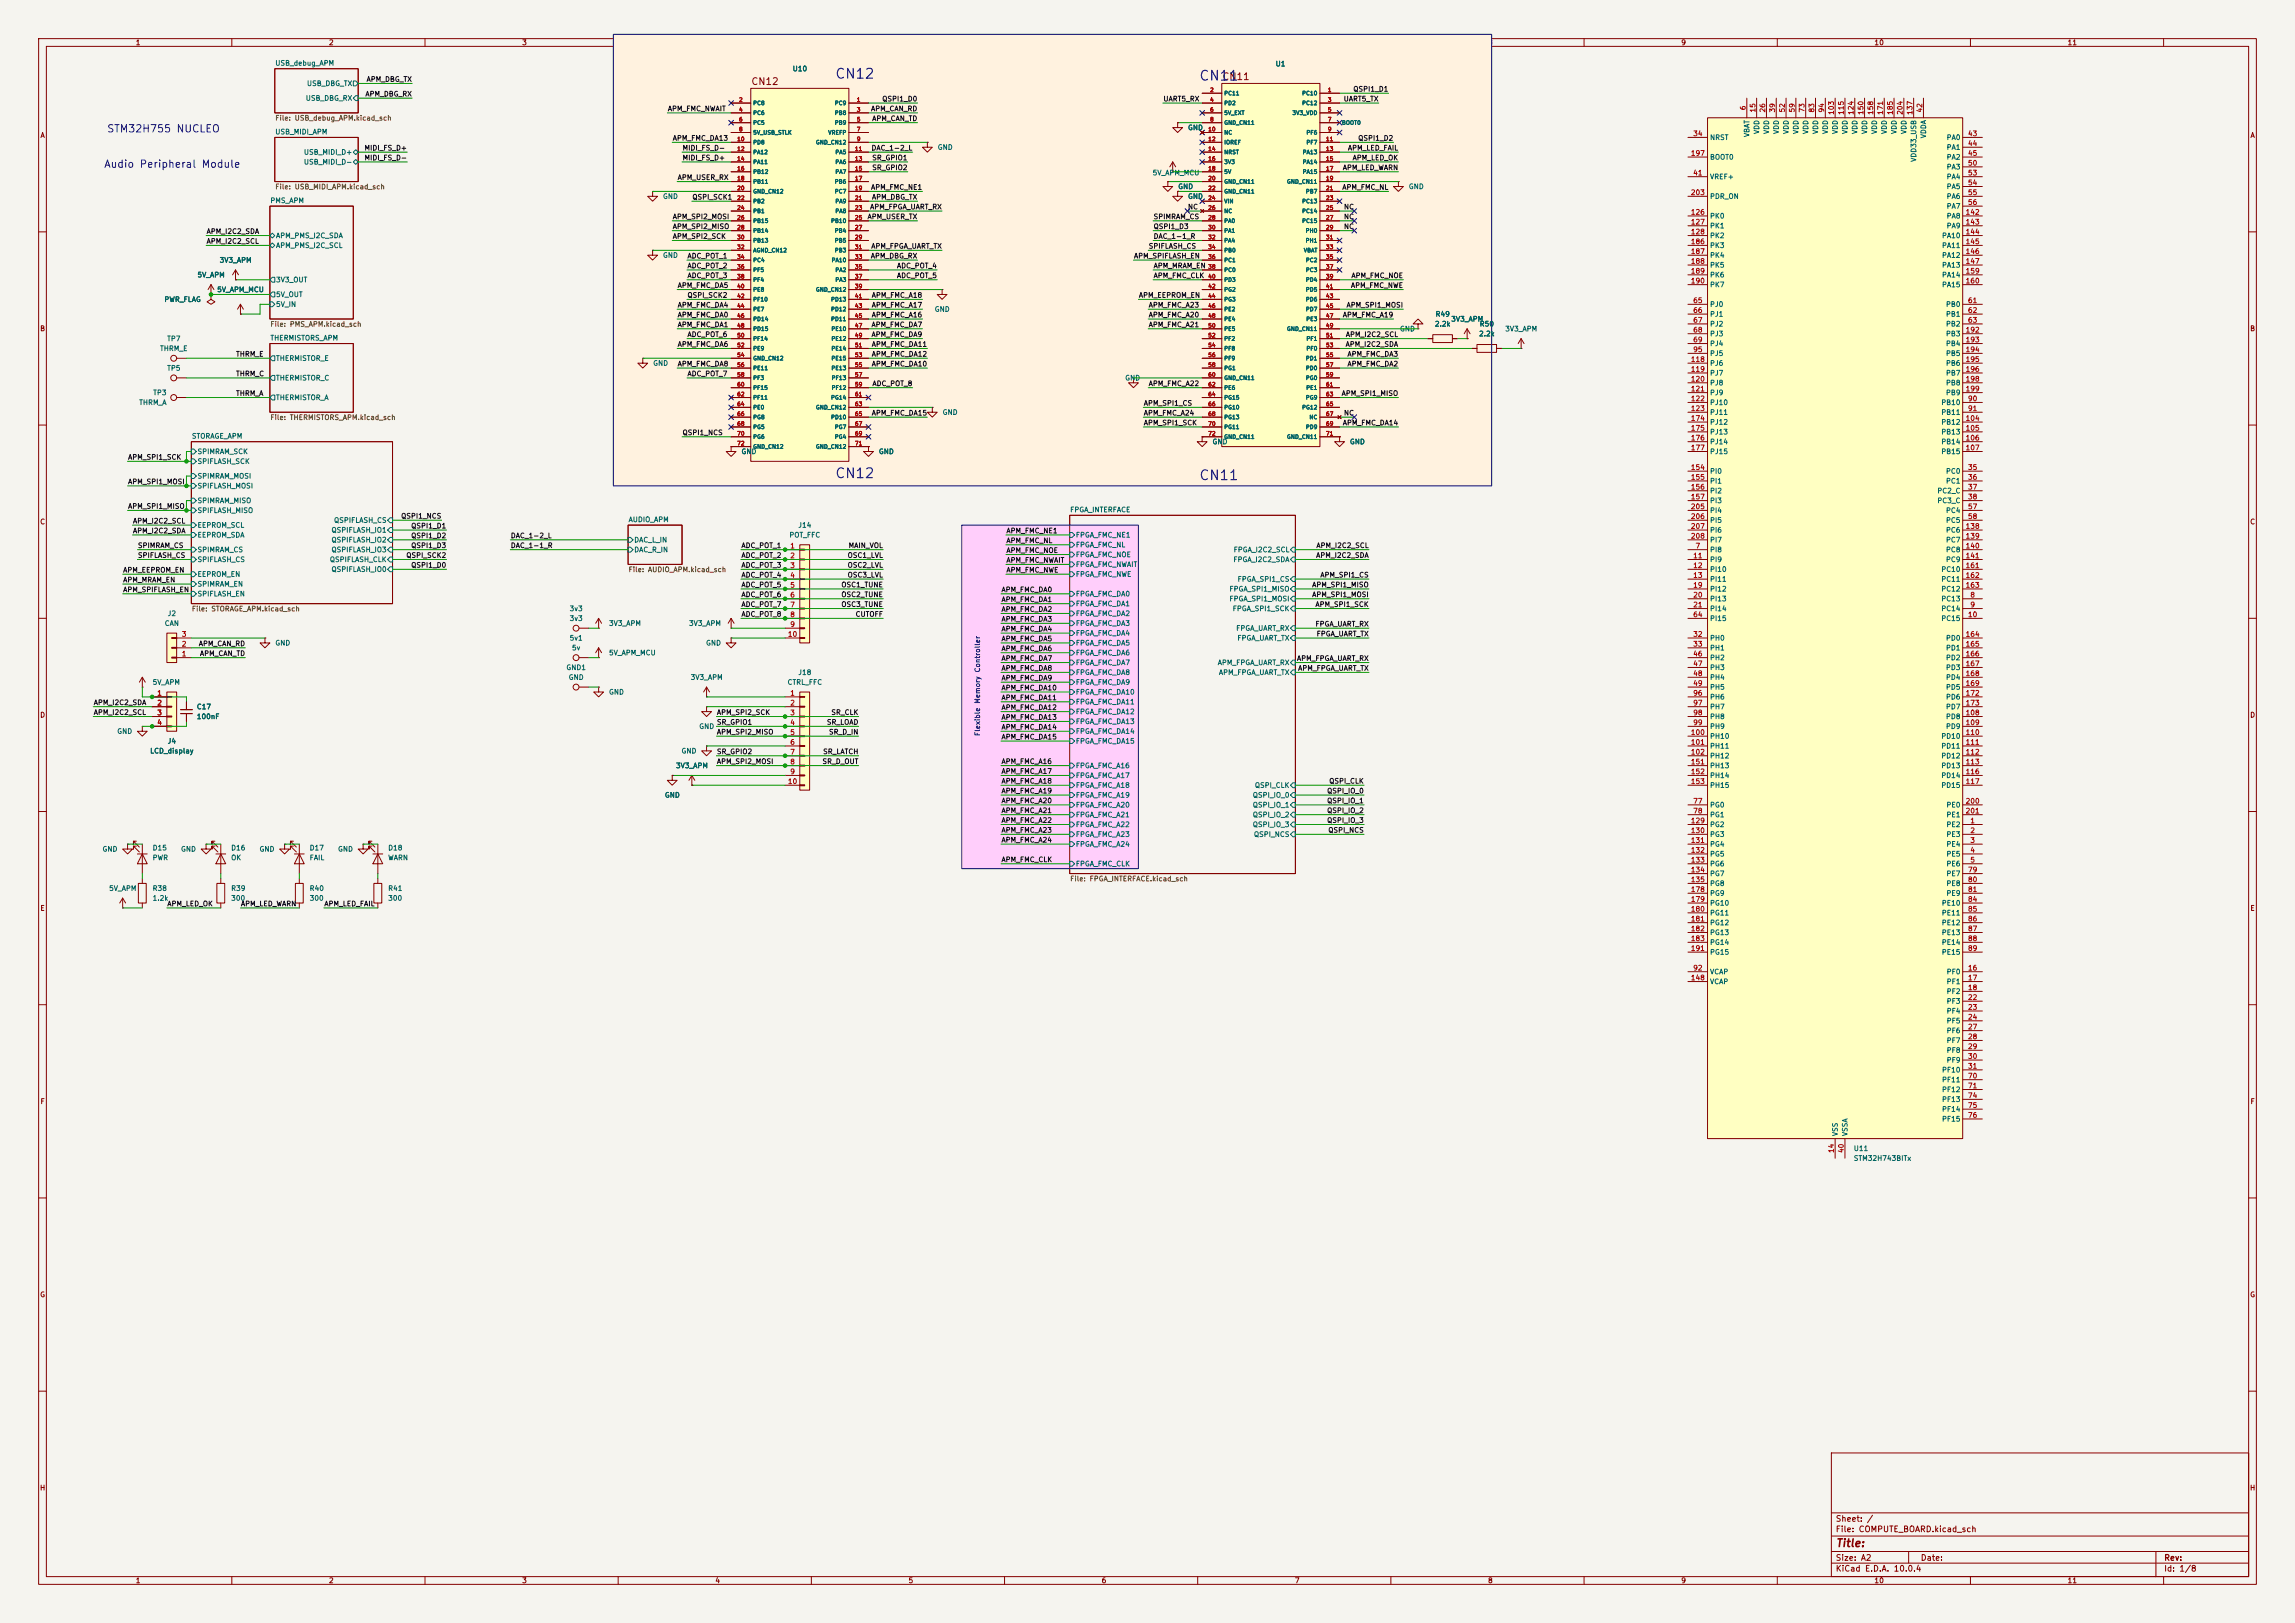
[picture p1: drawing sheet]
<svg xmlns="http://www.w3.org/2000/svg" width="594mm" height="420mm" viewBox="0 0 594 420" stroke-linecap="round" stroke-linejoin="round" font-family="sans-serif">
<defs><g id="words">
<g font-size="2.5" fill="#0000c2">
<text x="216" y="21">CN12</text>
<text x="310.2" y="21.5">CN11</text>
<text x="216" y="124.4">CN12</text>
<text x="310.2" y="124.9">CN11</text>
</g>
<text font-size="2" fill="#840000" x="475" y="400.8">Title:</text>
<g font-size="1.9" fill="#0000c2">
<text x="27.6" y="34.7">STM32H755 NUCLEO</text>
<text x="26.8" y="43.9">Audio Peripheral Module</text>
</g>
<g font-size="1.8" fill="#840000">
<text x="194.3" y="22.4">CN12</text>
<text x="316.2" y="21.1">CN11</text>
</g>
<g font-size="1.5" fill="#840000">
<text x="475" y="394.1">Sheet: /</text>
<text x="475" y="396.8">File: COMPUTE_BOARD.kicad_sch</text>
<text x="475" y="407">KiCad E.D.A. 10.0.4</text>
<text x="475" y="404.2">Size: A2</text>
<text x="497" y="404.2">Date:</text>
<text x="560" y="404.2">Rev:</text>
<text x="560" y="407">Id: 1/8</text>
</g>
<g font-size="1.3" fill="#840000">
<text x="35" y="12">1</text>
<text x="85" y="12">2</text>
<text x="135" y="12">3</text>
<text x="385" y="12">8</text>
<text x="435" y="12">9</text>
<text x="485" y="12">10</text>
<text x="535" y="12">11</text>
<text x="10.3" y="36">A</text>
<text x="582.3" y="36">A</text>
<text x="10.3" y="86">B</text>
<text x="582.3" y="86">B</text>
<text x="10.3" y="136">C</text>
<text x="582.3" y="136">C</text>
<text x="10.3" y="186">D</text>
<text x="582.3" y="186">D</text>
<text x="10.3" y="236">E</text>
<text x="582.3" y="236">E</text>
<text x="10.3" y="286">F</text>
<text x="582.3" y="286">F</text>
<text x="10.3" y="336">G</text>
<text x="582.3" y="336">G</text>
<text x="10.2" y="386">H</text>
<text x="582.2" y="386">H</text>
<text x="35" y="410">1</text>
<text x="85" y="410">2</text>
<text x="135" y="410">3</text>
<text x="185" y="410">4</text>
<text x="235" y="410">5</text>
<text x="285" y="410">6</text>
<text x="335" y="410">7</text>
<text x="385" y="410">8</text>
<text x="435" y="410">9</text>
<text x="485" y="410">10</text>
<text x="535" y="410">11</text>
</g>
<g font-size="1.3" fill="#006464">
<text x="71.1" y="17.3">USB_debug_APM</text>
<text x="330" y="17.5">U1</text>
<text x="79.3" y="22.6">USB_DBG_TX</text>
<text x="205" y="18.8">U10</text>
<text x="79" y="26.4">USB_DBG_RX</text>
<text x="71.1" y="35.1">USB_MIDI_APM</text>
<text x="307.3" y="34">GND</text>
<text x="453.1" y="35.6" transform="rotate(-90 453.1 35.6)">VBAT</text>
<text x="455.6" y="34.8" transform="rotate(-90 455.6 34.8)">VDD</text>
<text x="458.2" y="34.8" transform="rotate(-90 458.2 34.8)">VDD</text>
<text x="460.7" y="34.8" transform="rotate(-90 460.7 34.8)">VDD</text>
<text x="463.3" y="34.8" transform="rotate(-90 463.3 34.8)">VDD</text>
<text x="465.8" y="34.8" transform="rotate(-90 465.8 34.8)">VDD</text>
<text x="468.3" y="34.8" transform="rotate(-90 468.3 34.8)">VDD</text>
<text x="470.9" y="34.8" transform="rotate(-90 470.9 34.8)">VDD</text>
<text x="473.4" y="34.8" transform="rotate(-90 473.4 34.8)">VDD</text>
<text x="476" y="34.8" transform="rotate(-90 476 34.8)">VDD</text>
<text x="478.5" y="34.8" transform="rotate(-90 478.5 34.8)">VDD</text>
<text x="481" y="34.8" transform="rotate(-90 481 34.8)">VDD</text>
<text x="483.6" y="34.8" transform="rotate(-90 483.6 34.8)">VDD</text>
<text x="486.1" y="34.8" transform="rotate(-90 486.1 34.8)">VDD</text>
<text x="488.7" y="34.8" transform="rotate(-90 488.7 34.8)">VDD</text>
<text x="491.2" y="34.8" transform="rotate(-90 491.2 34.8)">VDD</text>
<text x="493.7" y="34.8" transform="rotate(-90 493.7 34.8)">VDD</text>
<text x="498.8" y="35.9" transform="rotate(-90 498.8 35.9)">VDDA</text>
<text x="78.5" y="40.3">USB_MIDI_D+</text>
<text x="242.6" y="39.1">GND</text>
<text x="442.5" y="36.5">NRST</text>
<text x="442.5" y="41.6">BOOT0</text>
<text x="503.7" y="36.5">PA0</text>
<text x="503.7" y="39.1">PA1</text>
<text x="503.7" y="41.6">PA2</text>
<text x="78.5" y="42.9">USB_MIDI_D-</text>
<text x="298.2" y="45.7">5V_APM_MCU</text>
<text x="442.5" y="46.7">VREF+</text>
<text x="496.3" y="42" transform="rotate(-90 496.3 42)">VDD33_USB</text>
<text x="503.7" y="44.2">PA3</text>
<text x="503.7" y="46.7">PA4</text>
<text x="69.8" y="52.9">PMS_APM</text>
<text x="171.5" y="51.8">GND</text>
<text x="304.8" y="49.2">GND</text>
<text x="307.3" y="51.8">GND</text>
<text x="364.5" y="49.2">GND</text>
<text x="442.5" y="51.8">PDR_ON</text>
<text x="503.7" y="49.2">PA5</text>
<text x="503.7" y="51.8">PA6</text>
<text x="442.5" y="56.9">PK0</text>
<text x="442.5" y="59.4">PK1</text>
<text x="503.7" y="54.3">PA7</text>
<text x="503.7" y="56.9">PA8</text>
<text x="503.7" y="59.4">PA9</text>
<text x="71.3" y="61.9">APM_PMS_I2C_SDA</text>
<text x="71.3" y="64.5">APM_PMS_I2C_SCL</text>
<text x="442.5" y="61.9">PK2</text>
<text x="442.5" y="64.5">PK3</text>
<text x="502.5" y="61.9">PA10</text>
<text x="502.5" y="64.5">PA11</text>
<text x="56.7" y="68.3">3V3_APM</text>
<text x="171.5" y="67">GND</text>
<text x="442.5" y="67">PK4</text>
<text x="442.5" y="69.6">PK5</text>
<text x="502.5" y="67">PA12</text>
<text x="502.5" y="69.6">PA13</text>
<text x="51" y="72.1">5V_APM</text>
<text x="56.1" y="75.9">5V_APM_MCU</text>
<text x="71.3" y="77.2">5V_OUT</text>
<text x="71.3" y="73.4">3V3_OUT</text>
<text x="442.5" y="72.1">PK6</text>
<text x="442.5" y="74.6">PK7</text>
<text x="502.5" y="72.1">PA14</text>
<text x="502.5" y="74.6">PA15</text>
<text x="42.4" y="78.4">PWR_FLAG</text>
<text x="71.3" y="79.7">5V_IN</text>
<text x="241.8" y="81">GND</text>
<text x="371.4" y="82.3">R49</text>
<text x="375.5" y="83.5">3V3_APM</text>
<text x="442.5" y="79.7">PJ0</text>
<text x="442.5" y="82.3">PJ1</text>
<text x="503.5" y="79.7">PB0</text>
<text x="503.5" y="82.3">PB1</text>
<text x="43.1" y="88.6">TP7</text>
<text x="69.8" y="88.4">THERMISTORS_APM</text>
<text x="362.2" y="86.1">GND</text>
<text x="371.3" y="84.8">2.2k</text>
<text x="382.7" y="87.3">2.2k</text>
<text x="382.9" y="84.8">R50</text>
<text x="389.5" y="86.1">3V3_APM</text>
<text x="442.5" y="84.8">PJ2</text>
<text x="442.5" y="87.3">PJ3</text>
<text x="442.5" y="89.9">PJ4</text>
<text x="503.5" y="84.8">PB2</text>
<text x="503.5" y="87.3">PB3</text>
<text x="503.5" y="89.9">PB4</text>
<text x="41.3" y="91.1">THRM_E</text>
<text x="71.3" y="93.7">THERMISTOR_E</text>
<text x="168.9" y="95">GND</text>
<text x="442.5" y="92.4">PJ5</text>
<text x="442.5" y="95">PJ6</text>
<text x="503.5" y="92.4">PB5</text>
<text x="503.5" y="95">PB6</text>
<text x="43.1" y="96.2">TP5</text>
<text x="71.3" y="98.8">THERMISTOR_C</text>
<text x="291.1" y="98.8">GND</text>
<text x="442.5" y="97.5">PJ7</text>
<text x="442.5" y="100">PJ8</text>
<text x="503.5" y="97.5">PB7</text>
<text x="503.5" y="100">PB8</text>
<text x="35.9" y="105.1">THRM_A</text>
<text x="39.5" y="102.6">TP3</text>
<text x="71.3" y="103.8">THERMISTOR_A</text>
<text x="243.8" y="107.7">GND</text>
<text x="442.5" y="102.6">PJ9</text>
<text x="442.5" y="105.1">PJ10</text>
<text x="442.5" y="107.7">PJ11</text>
<text x="502.3" y="105.1">PB10</text>
<text x="502.3" y="107.7">PB11</text>
<text x="503.5" y="102.6">PB9</text>
<text x="49.5" y="113.8">STORAGE_APM</text>
<text x="442.5" y="110.2">PJ12</text>
<text x="442.5" y="112.7">PJ13</text>
<text x="502.3" y="110.2">PB12</text>
<text x="502.3" y="112.7">PB13</text>
<text x="51" y="117.8">SPIMRAM_SCK</text>
<text x="191.8" y="117.8">GND</text>
<text x="227.3" y="117.8">GND</text>
<text x="313.7" y="115.3">GND</text>
<text x="349.3" y="115.3">GND</text>
<text x="442.5" y="115.3">PJ14</text>
<text x="442.5" y="117.8">PJ15</text>
<text x="502.3" y="115.3">PB14</text>
<text x="502.3" y="117.8">PB15</text>
<text x="51" y="120.4">SPIFLASH_SCK</text>
<text x="51" y="124.2">SPIMRAM_MOSI</text>
<text x="442.5" y="122.9">PI0</text>
<text x="442.5" y="125.4">PI1</text>
<text x="503.5" y="122.9">PC0</text>
<text x="503.5" y="125.4">PC1</text>
<text x="51" y="126.7">SPIFLASH_MOSI</text>
<text x="51" y="130.5">SPIMRAM_MISO</text>
<text x="442.5" y="128">PI2</text>
<text x="442.5" y="130.5">PI3</text>
<text x="501.3" y="128">PC2_C</text>
<text x="501.3" y="130.5">PC3_C</text>
<text x="51" y="136.9">EEPROM_SCL</text>
<text x="51" y="133.1">SPIFLASH_MISO</text>
<text x="86.3" y="135.6">QSPIFLASH_CS</text>
<text x="162.6" y="135.4">AUDIO_APM</text>
<text x="206.5" y="136.9">J14</text>
<text x="276.9" y="132.9">FPGA_INTERFACE</text>
<text x="442.5" y="133.1">PI4</text>
<text x="442.5" y="135.6">PI5</text>
<text x="503.5" y="133.1">PC4</text>
<text x="503.5" y="135.6">PC5</text>
<text x="51" y="139.4">EEPROM_SDA</text>
<text x="51" y="143.2">SPIMRAM_CS</text>
<text x="85.7" y="138.1">QSPIFLASH_IO1</text>
<text x="85.7" y="140.7">QSPIFLASH_IO2</text>
<text x="85.7" y="143.2">QSPIFLASH_IO3</text>
<text x="164" y="140.7">DAC_L_IN</text>
<text x="164" y="143.2">DAC_R_IN</text>
<text x="204.2" y="139.4">POT_FFC</text>
<text x="278.3" y="139.4">FPGA_FMC_NE1</text>
<text x="278.3" y="141.9">FPGA_FMC_NL</text>
<text x="319.2" y="143.2">FPGA_I2C2_SCL</text>
<text x="442.5" y="143.2">PI8</text>
<text x="442.5" y="138.1">PI6</text>
<text x="442.5" y="140.7">PI7</text>
<text x="503.5" y="138.1">PC6</text>
<text x="503.5" y="140.7">PC7</text>
<text x="503.5" y="143.2">PC8</text>
<text x="51" y="149.6">EEPROM_EN</text>
<text x="51" y="145.8">SPIFLASH_CS</text>
<text x="85.2" y="145.8">QSPIFLASH_CLK</text>
<text x="85.7" y="148.3">QSPIFLASH_IO0</text>
<text x="278.3" y="144.5">FPGA_FMC_NOE</text>
<text x="278.3" y="147">FPGA_FMC_NWAIT</text>
<text x="278.3" y="149.6">FPGA_FMC_NWE</text>
<text x="319.1" y="145.8">FPGA_I2C2_SDA</text>
<text x="442.5" y="145.8">PI9</text>
<text x="442.5" y="148.3">PI10</text>
<text x="502.3" y="148.3">PC10</text>
<text x="503.5" y="145.8">PC9</text>
<text x="51" y="154.6">SPIFLASH_EN</text>
<text x="51" y="152.1">SPIMRAM_EN</text>
<text x="278.3" y="154.6">FPGA_FMC_DA0</text>
<text x="318.1" y="153.4">FPGA_SPI1_MISO</text>
<text x="318.1" y="155.9">FPGA_SPI1_MOSI</text>
<text x="320.2" y="150.8">FPGA_SPI1_CS</text>
<text x="442.5" y="150.8">PI11</text>
<text x="442.5" y="153.4">PI12</text>
<text x="442.5" y="155.9">PI13</text>
<text x="502.3" y="155.9">PC13</text>
<text x="502.3" y="150.8">PC11</text>
<text x="502.3" y="153.4">PC12</text>
<text x="43.3" y="159.7">J2</text>
<text x="147.3" y="158.5">3v3</text>
<text x="147.3" y="161">3v3</text>
<text x="278.3" y="157.2">FPGA_FMC_DA1</text>
<text x="278.3" y="159.7">FPGA_FMC_DA2</text>
<text x="318.9" y="158.5">FPGA_SPI1_SCK</text>
<text x="442.5" y="158.5">PI14</text>
<text x="442.5" y="161">PI15</text>
<text x="502.3" y="158.5">PC14</text>
<text x="502.3" y="161">PC15</text>
<text x="42.5" y="162.3">CAN</text>
<text x="71.1" y="167.3">GND</text>
<text x="147.3" y="166.1">5v1</text>
<text x="157.5" y="162.3">3V3_APM</text>
<text x="178.2" y="162.3">3V3_APM</text>
<text x="182.6" y="167.3">GND</text>
<text x="278.3" y="162.3">FPGA_FMC_DA3</text>
<text x="278.3" y="164.8">FPGA_FMC_DA4</text>
<text x="278.3" y="167.3">FPGA_FMC_DA5</text>
<text x="319.8" y="163.5">FPGA_UART_RX</text>
<text x="320.1" y="166.1">FPGA_UART_TX</text>
<text x="442.5" y="166.1">PH0</text>
<text x="503.5" y="166.1">PD0</text>
<text x="146.5" y="173.7">GND1</text>
<text x="147.9" y="168.6">5v</text>
<text x="157.5" y="169.9">5V_APM_MCU</text>
<text x="278.3" y="169.9">FPGA_FMC_DA6</text>
<text x="278.3" y="172.4">FPGA_FMC_DA7</text>
<text x="315.1" y="172.4">APM_FPGA_UART_RX</text>
<text x="442.5" y="168.6">PH1</text>
<text x="442.5" y="171.2">PH2</text>
<text x="442.5" y="173.7">PH3</text>
<text x="503.5" y="168.6">PD1</text>
<text x="503.5" y="171.2">PD2</text>
<text x="503.5" y="173.7">PD3</text>
<text x="39.4" y="177.5">5V_APM</text>
<text x="147.1" y="176.2">GND</text>
<text x="178.6" y="176.2">3V3_APM</text>
<text x="203.7" y="177.5">CTRL_FFC</text>
<text x="206.5" y="175">J18</text>
<text x="278.3" y="175">FPGA_FMC_DA8</text>
<text x="278.3" y="177.5">FPGA_FMC_DA9</text>
<text x="315.4" y="175">APM_FPGA_UART_TX</text>
<text x="442.5" y="176.2">PH4</text>
<text x="442.5" y="178.8">PH5</text>
<text x="503.5" y="176.2">PD4</text>
<text x="503.5" y="178.8">PD5</text>
<text x="50.8" y="183.8">C17</text>
<text x="157.5" y="180">GND</text>
<text x="278.3" y="180">FPGA_FMC_DA10</text>
<text x="278.3" y="182.6">FPGA_FMC_DA11</text>
<text x="278.3" y="185.1">FPGA_FMC_DA12</text>
<text x="442.5" y="181.3">PH6</text>
<text x="442.5" y="183.9">PH7</text>
<text x="503.5" y="181.3">PD6</text>
<text x="503.5" y="183.9">PD7</text>
<text x="30.2" y="190.2">GND</text>
<text x="50.8" y="186.4">100nF</text>
<text x="180.8" y="188.9">GND</text>
<text x="278.3" y="187.7">FPGA_FMC_DA13</text>
<text x="278.3" y="190.2">FPGA_FMC_DA14</text>
<text x="442.5" y="186.4">PH8</text>
<text x="442.5" y="188.9">PH9</text>
<text x="442.5" y="191.5">PH10</text>
<text x="502.3" y="191.5">PD10</text>
<text x="503.5" y="186.4">PD8</text>
<text x="503.5" y="188.9">PD9</text>
<text x="38.7" y="195.3">LCD_display</text>
<text x="43.3" y="192.7">J4</text>
<text x="176.3" y="195.3">GND</text>
<text x="278.3" y="192.7">FPGA_FMC_DA15</text>
<text x="442.5" y="194">PH11</text>
<text x="442.5" y="196.6">PH12</text>
<text x="502.3" y="194">PD11</text>
<text x="502.3" y="196.6">PD12</text>
<text x="174.8" y="199.1">3V3_APM</text>
<text x="278.3" y="199.1">FPGA_FMC_A16</text>
<text x="278.3" y="201.6">FPGA_FMC_A17</text>
<text x="442.5" y="199.1">PH13</text>
<text x="442.5" y="201.6">PH14</text>
<text x="502.3" y="199.1">PD13</text>
<text x="502.3" y="201.6">PD14</text>
<text x="172" y="206.7">GND</text>
<text x="278.3" y="204.2">FPGA_FMC_A18</text>
<text x="278.3" y="209.3">FPGA_FMC_A20</text>
<text x="278.3" y="206.7">FPGA_FMC_A19</text>
<text x="324.1" y="206.7">QSPI_IO_0</text>
<text x="324.1" y="209.3">QSPI_IO_1</text>
<text x="324.7" y="204.2">QSPI_CLK</text>
<text x="442.5" y="209.3">PG0</text>
<text x="442.5" y="204.2">PH15</text>
<text x="502.3" y="204.2">PD15</text>
<text x="503.7" y="209.3">PE0</text>
<text x="278.3" y="211.8">FPGA_FMC_A21</text>
<text x="278.3" y="214.3">FPGA_FMC_A22</text>
<text x="324.1" y="211.8">QSPI_IO_2</text>
<text x="324.1" y="214.3">QSPI_IO_3</text>
<text x="442.5" y="211.8">PG1</text>
<text x="442.5" y="214.3">PG2</text>
<text x="503.7" y="214.3">PE2</text>
<text x="503.7" y="211.8">PE1</text>
<text x="26.4" y="220.7">GND</text>
<text x="39.4" y="220.4">D15</text>
<text x="46.7" y="220.7">GND</text>
<text x="59.7" y="220.4">D16</text>
<text x="67" y="220.7">GND</text>
<text x="80" y="220.4">D17</text>
<text x="87.4" y="220.7">GND</text>
<text x="100.3" y="220.4">D18</text>
<text x="278.3" y="216.9">FPGA_FMC_A23</text>
<text x="278.3" y="219.4">FPGA_FMC_A24</text>
<text x="324.4" y="216.9">QSPI_NCS</text>
<text x="442.5" y="216.9">PG3</text>
<text x="442.5" y="219.4">PG4</text>
<text x="442.5" y="222">PG5</text>
<text x="503.7" y="216.9">PE3</text>
<text x="503.7" y="219.4">PE4</text>
<text x="503.7" y="222">PE5</text>
<text x="39.4" y="222.9">PWR</text>
<text x="59.7" y="222.9">OK</text>
<text x="80" y="222.9">FAIL</text>
<text x="100.3" y="222.9">WARN</text>
<text x="278.3" y="224.5">FPGA_FMC_CLK</text>
<text x="442.5" y="224.5">PG6</text>
<text x="442.5" y="227">PG7</text>
<text x="503.7" y="224.5">PE6</text>
<text x="503.7" y="227">PE7</text>
<text x="28.1" y="230.8">5V_APM</text>
<text x="39.4" y="233.4">1.2k</text>
<text x="39.4" y="230.8">R38</text>
<text x="59.7" y="233.4">300</text>
<text x="59.7" y="230.8">R39</text>
<text x="80" y="233.4">300</text>
<text x="80" y="230.8">R40</text>
<text x="100.3" y="233.4">300</text>
<text x="100.3" y="230.8">R41</text>
<text x="442.5" y="229.6">PG8</text>
<text x="442.5" y="232.1">PG9</text>
<text x="503.7" y="229.6">PE8</text>
<text x="503.7" y="232.1">PE9</text>
<text x="442.5" y="234.7">PG10</text>
<text x="442.5" y="237.2">PG11</text>
<text x="442.5" y="239.7">PG12</text>
<text x="502.5" y="234.7">PE10</text>
<text x="502.5" y="237.2">PE11</text>
<text x="502.5" y="239.7">PE12</text>
<text x="442.5" y="242.3">PG13</text>
<text x="442.5" y="244.8">PG14</text>
<text x="502.5" y="242.3">PE13</text>
<text x="502.5" y="244.8">PE14</text>
<text x="442.5" y="247.4">PG15</text>
<text x="502.5" y="247.4">PE15</text>
<text x="442.5" y="252.4">VCAP</text>
<text x="442.5" y="255">VCAP</text>
<text x="503.7" y="252.4">PF0</text>
<text x="503.7" y="255">PF1</text>
<text x="503.7" y="257.5">PF2</text>
<text x="503.7" y="260.1">PF3</text>
<text x="503.7" y="262.6">PF4</text>
<text x="503.7" y="265.1">PF5</text>
<text x="503.7" y="267.7">PF6</text>
<text x="503.7" y="270.2">PF7</text>
<text x="503.7" y="272.8">PF8</text>
<text x="503.7" y="275.3">PF9</text>
<text x="502.5" y="277.8">PF10</text>
<text x="502.5" y="280.4">PF11</text>
<text x="502.5" y="282.9">PF12</text>
<text x="502.5" y="285.5">PF13</text>
<text x="502.5" y="288">PF14</text>
<text x="502.5" y="290.5">PF15</text>
<text x="476" y="294.1" transform="rotate(-90 476 294.1)">VSS</text>
<text x="478.5" y="294.1" transform="rotate(-90 478.5 294.1)">VSSA</text>
<text x="479.7" y="298.2">U11</text>
<text x="479.7" y="300.7">STM32H743BITx</text>
</g>
<g font-size="1.3" fill="#0f0f0f">
<text x="94.7" y="21.5">APM_DBG_TX</text>
<text x="94.4" y="25.3">APM_DBG_RX</text>
<text x="172.7" y="29.1">APM_FMC_NWAIT</text>
<text x="225.3" y="29.1">APM_CAN_RD</text>
<text x="228.2" y="26.5">QSPI1_D0</text>
<text x="301" y="26.5">UART5_RX</text>
<text x="347.7" y="26.5">UART5_TX</text>
<text x="350.1" y="24">QSPI1_D1</text>
<text x="225.6" y="31.6">APM_CAN_TD</text>
<text x="94.2" y="39.2">MIDI_FS_D+</text>
<text x="94.2" y="41.8">MIDI_FS_D-</text>
<text x="174" y="36.7">APM_FMC_DA13</text>
<text x="176.5" y="41.8">MIDI_FS_D+</text>
<text x="176.5" y="39.2">MIDI_FS_D-</text>
<text x="225.4" y="39.2">DAC_1-2_L</text>
<text x="225.6" y="41.8">SR_GPIO1</text>
<text x="348.7" y="39.2">APM_LED_FAIL</text>
<text x="350" y="41.8">APM_LED_OK</text>
<text x="351.4" y="36.7">QSPI1_D2</text>
<text x="175.3" y="46.9">APM_USER_RX</text>
<text x="225.6" y="44.3">SR_GPIO2</text>
<text x="347.4" y="44.3">APM_LED_WARN</text>
<text x="179.1" y="51.9">QSPI_SCK1</text>
<text x="225.3" y="49.4">APM_FMC_NE1</text>
<text x="225.6" y="51.9">APM_DBG_TX</text>
<text x="347.3" y="49.4">APM_FMC_NL</text>
<text x="174" y="57">APM_SPI2_MOSI</text>
<text x="174" y="59.6">APM_SPI2_MISO</text>
<text x="224.4" y="57">APM_USER_TX</text>
<text x="225.1" y="54.5">APM_FPGA_UART_RX</text>
<text x="298.4" y="57">SPIMRAM_CS</text>
<text x="298.4" y="59.6">QSPI1_D3</text>
<text x="307.3" y="54.5">NC</text>
<text x="347.7" y="59.6">NC</text>
<text x="347.7" y="57">NC</text>
<text x="347.7" y="54.5">NC</text>
<text x="53.3" y="63.4">APM_I2C2_SCL</text>
<text x="53.3" y="60.8">APM_I2C2_SDA</text>
<text x="174" y="62.1">APM_SPI2_SCK</text>
<text x="225.4" y="64.6">APM_FPGA_UART_TX</text>
<text x="297.2" y="64.6">SPIFLASH_CS</text>
<text x="298.4" y="62.1">DAC_1-1_R</text>
<text x="177.8" y="69.7">ADC_POT_2</text>
<text x="177.8" y="67.2">ADC_POT_1</text>
<text x="225.3" y="67.2">APM_DBG_RX</text>
<text x="232" y="69.7">ADC_POT_4</text>
<text x="293.4" y="67.2">APM_SPIFLASH_EN</text>
<text x="298.4" y="69.7">APM_MRAM_EN</text>
<text x="175.3" y="74.8">APM_FMC_DA5</text>
<text x="177.8" y="77.3">QSPI_SCK2</text>
<text x="177.8" y="72.3">ADC_POT_3</text>
<text x="225.5" y="77.3">APM_FMC_A18</text>
<text x="232" y="72.3">ADC_POT_5</text>
<text x="294.6" y="77.3">APM_EEPROM_EN</text>
<text x="298.4" y="72.3">APM_FMC_CLK</text>
<text x="349.5" y="74.8">APM_FMC_NWE</text>
<text x="349.7" y="72.3">APM_FMC_NOE</text>
<text x="175.3" y="82.4">APM_FMC_DA0</text>
<text x="175.3" y="79.9">APM_FMC_DA4</text>
<text x="225.5" y="82.4">APM_FMC_A16</text>
<text x="225.5" y="79.9">APM_FMC_A17</text>
<text x="297.2" y="79.9">APM_FMC_A23</text>
<text x="297.2" y="82.4">APM_FMC_A20</text>
<text x="347.4" y="82.4">APM_FMC_A19</text>
<text x="348.4" y="79.9">APM_SPI1_MOSI</text>
<text x="175.3" y="85">APM_FMC_DA1</text>
<text x="177.8" y="87.5">ADC_POT_6</text>
<text x="225.4" y="85">APM_FMC_DA7</text>
<text x="225.4" y="87.5">APM_FMC_DA9</text>
<text x="297.2" y="85">APM_FMC_A21</text>
<text x="348.2" y="87.5">APM_I2C2_SCL</text>
<text x="61" y="92.6">THRM_E</text>
<text x="175.3" y="90">APM_FMC_DA6</text>
<text x="175.3" y="95.1">APM_FMC_DA8</text>
<text x="225.5" y="95.1">APM_FMC_DA10</text>
<text x="225.5" y="90">APM_FMC_DA11</text>
<text x="225.5" y="92.6">APM_FMC_DA12</text>
<text x="348.1" y="90">APM_I2C2_SDA</text>
<text x="348.6" y="95.1">APM_FMC_DA2</text>
<text x="348.6" y="92.6">APM_FMC_DA3</text>
<text x="61" y="97.7">THRM_C</text>
<text x="177.8" y="97.7">ADC_POT_7</text>
<text x="225.7" y="100.2">ADC_POT_8</text>
<text x="297.2" y="100.2">APM_FMC_A22</text>
<text x="61" y="102.7">THRM_A</text>
<text x="225.5" y="107.8">APM_FMC_DA15</text>
<text x="295.9" y="107.8">APM_FMC_A24</text>
<text x="295.9" y="105.3">APM_SPI1_CS</text>
<text x="347.1" y="102.7">APM_SPI1_MISO</text>
<text x="347.7" y="107.8">NC</text>
<text x="176.5" y="112.9">QSPI1_NCS</text>
<text x="295.9" y="110.4">APM_SPI1_SCK</text>
<text x="347.4" y="110.4">APM_FMC_DA14</text>
<text x="33" y="119.3">APM_SPI1_SCK</text>
<text x="33" y="125.6">APM_SPI1_MOSI</text>
<text x="33" y="132">APM_SPI1_MISO</text>
<text x="34.3" y="135.8">APM_I2C2_SCL</text>
<text x="103.7" y="134.5">QSPI1_NCS</text>
<text x="106.3" y="137">QSPI1_D1</text>
<text x="34.3" y="138.3">APM_I2C2_SDA</text>
<text x="35.6" y="142.1">SPIMRAM_CS</text>
<text x="106.3" y="142.1">QSPI1_D3</text>
<text x="106.3" y="139.6">QSPI1_D2</text>
<text x="132.1" y="139.6">DAC_1-2_L</text>
<text x="132.1" y="142.1">DAC_1-1_R</text>
<text x="191.8" y="142.1">ADC_POT_1</text>
<text x="219.5" y="142.1">MAIN_VOL</text>
<text x="260.3" y="138.3">APM_FMC_NE1</text>
<text x="260.3" y="143.4">APM_FMC_NOE</text>
<text x="260.3" y="140.8">APM_FMC_NL</text>
<text x="340.6" y="142.1">APM_I2C2_SCL</text>
<text x="31.7" y="148.5">APM_EEPROM_EN</text>
<text x="35.6" y="144.7">SPIFLASH_CS</text>
<text x="105" y="144.7">QSPI_SCK2</text>
<text x="106.3" y="147.2">QSPI1_D0</text>
<text x="191.8" y="144.7">ADC_POT_2</text>
<text x="191.8" y="147.2">ADC_POT_3</text>
<text x="191.8" y="149.7">ADC_POT_4</text>
<text x="219.3" y="149.7">OSC3_LVL</text>
<text x="219.3" y="144.7">OSC1_LVL</text>
<text x="219.3" y="147.2">OSC2_LVL</text>
<text x="260.3" y="148.5">APM_FMC_NWE</text>
<text x="260.3" y="145.9">APM_FMC_NWAIT</text>
<text x="340.5" y="144.7">APM_I2C2_SDA</text>
<text x="341.6" y="149.7">APM_SPI1_CS</text>
<text x="31.7" y="153.5">APM_SPIFLASH_EN</text>
<text x="31.7" y="151">APM_MRAM_EN</text>
<text x="191.8" y="152.3">ADC_POT_5</text>
<text x="191.8" y="154.8">ADC_POT_6</text>
<text x="217.6" y="152.3">OSC1_TUNE</text>
<text x="217.6" y="154.8">OSC2_TUNE</text>
<text x="259.1" y="153.5">APM_FMC_DA0</text>
<text x="339.5" y="154.8">APM_SPI1_MOSI</text>
<text x="339.5" y="152.3">APM_SPI1_MISO</text>
<text x="191.8" y="159.9">ADC_POT_8</text>
<text x="191.8" y="157.4">ADC_POT_7</text>
<text x="217.6" y="157.4">OSC3_TUNE</text>
<text x="221.3" y="159.9">CUTOFF</text>
<text x="259.1" y="161.2">APM_FMC_DA3</text>
<text x="259.1" y="156.1">APM_FMC_DA1</text>
<text x="259.1" y="158.6">APM_FMC_DA2</text>
<text x="340.3" y="157.4">APM_SPI1_SCK</text>
<text x="51.3" y="167.5">APM_CAN_RD</text>
<text x="259.1" y="166.2">APM_FMC_DA5</text>
<text x="259.1" y="163.7">APM_FMC_DA4</text>
<text x="340.3" y="162.4">FPGA_UART_RX</text>
<text x="340.6" y="165">FPGA_UART_TX</text>
<text x="51.6" y="170.1">APM_CAN_TD</text>
<text x="259.1" y="171.3">APM_FMC_DA7</text>
<text x="259.1" y="168.8">APM_FMC_DA6</text>
<text x="259.1" y="173.9">APM_FMC_DA8</text>
<text x="335.6" y="171.3">APM_FPGA_UART_RX</text>
<text x="335.9" y="173.9">APM_FPGA_UART_TX</text>
<text x="259.1" y="176.4">APM_FMC_DA9</text>
<text x="259.1" y="178.9">APM_FMC_DA10</text>
<text x="24.1" y="182.8">APM_I2C2_SDA</text>
<text x="24.1" y="185.3">APM_I2C2_SCL</text>
<text x="185.4" y="185.3">APM_SPI2_SCK</text>
<text x="215" y="185.3">SR_CLK</text>
<text x="259.1" y="184">APM_FMC_DA12</text>
<text x="259.1" y="181.5">APM_FMC_DA11</text>
<text x="185.4" y="190.4">APM_SPI2_MISO</text>
<text x="185.4" y="187.8">SR_GPIO1</text>
<text x="213.9" y="187.8">SR_LOAD</text>
<text x="214.4" y="190.4">SR_D_IN</text>
<text x="259.1" y="191.6">APM_FMC_DA15</text>
<text x="259.1" y="186.6">APM_FMC_DA13</text>
<text x="259.1" y="189.1">APM_FMC_DA14</text>
<text x="185.4" y="198">APM_SPI2_MOSI</text>
<text x="185.4" y="195.5">SR_GPIO2</text>
<text x="212.7" y="198">SR_D_OUT</text>
<text x="212.9" y="195.5">SR_LATCH</text>
<text x="259.1" y="198">APM_FMC_A16</text>
<text x="259.1" y="203.1">APM_FMC_A18</text>
<text x="259.1" y="200.5">APM_FMC_A17</text>
<text x="343.9" y="203.1">QSPI_CLK</text>
<text x="259.1" y="208.2">APM_FMC_A20</text>
<text x="259.1" y="205.6">APM_FMC_A19</text>
<text x="343.4" y="208.2">QSPI_IO_1</text>
<text x="343.4" y="205.6">QSPI_IO_0</text>
<text x="259.1" y="210.7">APM_FMC_A21</text>
<text x="259.1" y="215.8">APM_FMC_A23</text>
<text x="259.1" y="213.2">APM_FMC_A22</text>
<text x="343.4" y="213.2">QSPI_IO_3</text>
<text x="343.4" y="210.7">QSPI_IO_2</text>
<text x="343.7" y="215.8">QSPI_NCS</text>
<text x="259.1" y="218.3">APM_FMC_A24</text>
<text x="259.1" y="223.4">APM_FMC_CLK</text>
<text x="43.2" y="234.8">APM_LED_OK</text>
<text x="62.2" y="234.8">APM_LED_WARN</text>
<text x="83.8" y="234.8">APM_LED_FAIL</text>
</g>
<g font-size="1.3" fill="#a90000">
<text x="452.1" y="28.6" transform="rotate(-90 452.1 28.6)">6</text>
<text x="454.6" y="29.3" transform="rotate(-90 454.6 29.3)">15</text>
<text x="457.2" y="29.3" transform="rotate(-90 457.2 29.3)">26</text>
<text x="459.7" y="29.3" transform="rotate(-90 459.7 29.3)">39</text>
<text x="462.3" y="29.3" transform="rotate(-90 462.3 29.3)">52</text>
<text x="464.8" y="29.3" transform="rotate(-90 464.8 29.3)">59</text>
<text x="467.3" y="29.3" transform="rotate(-90 467.3 29.3)">73</text>
<text x="469.9" y="29.3" transform="rotate(-90 469.9 29.3)">83</text>
<text x="472.4" y="29.3" transform="rotate(-90 472.4 29.3)">94</text>
<text x="475" y="29.9" transform="rotate(-90 475 29.9)">103</text>
<text x="477.5" y="29.9" transform="rotate(-90 477.5 29.9)">115</text>
<text x="480" y="29.9" transform="rotate(-90 480 29.9)">124</text>
<text x="482.6" y="29.9" transform="rotate(-90 482.6 29.9)">150</text>
<text x="485.1" y="29.9" transform="rotate(-90 485.1 29.9)">158</text>
<text x="487.7" y="29.9" transform="rotate(-90 487.7 29.9)">171</text>
<text x="490.2" y="29.9" transform="rotate(-90 490.2 29.9)">185</text>
<text x="492.7" y="29.9" transform="rotate(-90 492.7 29.9)">204</text>
<text x="495.3" y="29.9" transform="rotate(-90 495.3 29.9)">137</text>
<text x="497.8" y="29.3" transform="rotate(-90 497.8 29.3)">42</text>
<text x="438.1" y="35.5">34</text>
<text x="509.2" y="35.5">43</text>
<text x="437.5" y="40.6">197</text>
<text x="509.2" y="38.1">44</text>
<text x="509.2" y="40.6">45</text>
<text x="438.1" y="45.7">41</text>
<text x="509.2" y="43.2">50</text>
<text x="509.2" y="45.7">53</text>
<text x="437.5" y="50.8">203</text>
<text x="509.2" y="48.2">54</text>
<text x="509.2" y="50.8">55</text>
<text x="509.2" y="53.3">56</text>
<text x="437.5" y="55.9">126</text>
<text x="437.5" y="58.4">127</text>
<text x="508.6" y="55.9">142</text>
<text x="508.6" y="58.4">143</text>
<text x="437.5" y="60.9">128</text>
<text x="437.5" y="63.5">186</text>
<text x="508.6" y="60.9">144</text>
<text x="508.6" y="63.5">145</text>
<text x="437.5" y="66">187</text>
<text x="437.5" y="68.6">188</text>
<text x="437.5" y="71.1">189</text>
<text x="508.6" y="66">146</text>
<text x="508.6" y="68.6">147</text>
<text x="508.6" y="71.1">159</text>
<text x="437.5" y="73.6">190</text>
<text x="508.6" y="73.6">160</text>
<text x="438.1" y="78.7">65</text>
<text x="438.1" y="81.3">66</text>
<text x="438.1" y="83.8">67</text>
<text x="509.2" y="78.7">61</text>
<text x="509.2" y="81.3">62</text>
<text x="509.2" y="83.8">63</text>
<text x="438.1" y="86.3">68</text>
<text x="438.1" y="88.9">69</text>
<text x="508.6" y="86.3">192</text>
<text x="508.6" y="88.9">193</text>
<text x="437.5" y="94">118</text>
<text x="438.1" y="91.4">95</text>
<text x="508.6" y="91.4">194</text>
<text x="508.6" y="94">195</text>
<text x="437.5" y="96.5">119</text>
<text x="437.5" y="99">120</text>
<text x="437.5" y="101.6">121</text>
<text x="508.6" y="96.5">196</text>
<text x="508.6" y="99">198</text>
<text x="508.6" y="101.6">199</text>
<text x="437.5" y="104.1">122</text>
<text x="437.5" y="106.7">123</text>
<text x="509.2" y="104.1">90</text>
<text x="509.2" y="106.7">91</text>
<text x="437.5" y="109.2">174</text>
<text x="437.5" y="111.7">175</text>
<text x="508.6" y="109.2">104</text>
<text x="508.6" y="111.7">105</text>
<text x="437.5" y="114.3">176</text>
<text x="437.5" y="116.8">177</text>
<text x="508.6" y="114.3">106</text>
<text x="508.6" y="116.8">107</text>
<text x="437.5" y="121.9">154</text>
<text x="437.5" y="124.4">155</text>
<text x="509.2" y="121.9">35</text>
<text x="509.2" y="124.4">36</text>
<text x="437.5" y="127">156</text>
<text x="437.5" y="129.5">157</text>
<text x="509.2" y="127">37</text>
<text x="509.2" y="129.5">38</text>
<text x="437.5" y="132.1">205</text>
<text x="437.5" y="134.6">206</text>
<text x="437.5" y="137.1">207</text>
<text x="508.6" y="137.1">138</text>
<text x="509.2" y="132.1">57</text>
<text x="509.2" y="134.6">58</text>
<text x="204.4" y="142.2">1</text>
<text x="437.5" y="139.7">208</text>
<text x="438.7" y="142.2">7</text>
<text x="508.6" y="139.7">139</text>
<text x="508.6" y="142.2">140</text>
<text x="204.4" y="144.8">2</text>
<text x="204.4" y="147.3">3</text>
<text x="204.4" y="149.8">4</text>
<text x="438.1" y="144.8">11</text>
<text x="438.1" y="147.3">12</text>
<text x="438.1" y="149.8">13</text>
<text x="508.6" y="144.8">141</text>
<text x="508.6" y="147.3">161</text>
<text x="508.6" y="149.8">162</text>
<text x="204.4" y="152.4">5</text>
<text x="204.4" y="154.9">6</text>
<text x="438.1" y="152.4">19</text>
<text x="438.1" y="154.9">20</text>
<text x="508.6" y="152.4">163</text>
<text x="509.8" y="154.9">8</text>
<text x="204.4" y="157.5">7</text>
<text x="204.4" y="160">8</text>
<text x="438.1" y="157.5">21</text>
<text x="438.1" y="160">64</text>
<text x="509.2" y="160">10</text>
<text x="509.8" y="157.5">9</text>
<text x="46.9" y="167.6">2</text>
<text x="46.9" y="165.1">3</text>
<text x="203.8" y="165.1">10</text>
<text x="204.4" y="162.5">9</text>
<text x="438.1" y="165.1">32</text>
<text x="438.1" y="167.6">33</text>
<text x="508.6" y="165.1">164</text>
<text x="508.6" y="167.6">165</text>
<text x="46.9" y="170.2">1</text>
<text x="438.1" y="170.2">46</text>
<text x="438.1" y="172.7">47</text>
<text x="508.6" y="170.2">166</text>
<text x="508.6" y="172.7">167</text>
<text x="438.1" y="175.2">48</text>
<text x="438.1" y="177.8">49</text>
<text x="508.6" y="175.2">168</text>
<text x="508.6" y="177.8">169</text>
<text x="40.6" y="180.3">1</text>
<text x="40.6" y="182.9">2</text>
<text x="40.6" y="185.4">3</text>
<text x="204.4" y="180.3">1</text>
<text x="204.4" y="182.9">2</text>
<text x="204.4" y="185.4">3</text>
<text x="438.1" y="180.3">96</text>
<text x="438.1" y="182.9">97</text>
<text x="438.1" y="185.4">98</text>
<text x="508.6" y="185.4">108</text>
<text x="508.6" y="180.3">172</text>
<text x="508.6" y="182.9">173</text>
<text x="40.6" y="187.9">4</text>
<text x="204.4" y="187.9">4</text>
<text x="204.4" y="190.5">5</text>
<text x="437.5" y="190.5">100</text>
<text x="438.1" y="187.9">99</text>
<text x="508.6" y="187.9">109</text>
<text x="508.6" y="190.5">110</text>
<text x="204.4" y="193">6</text>
<text x="204.4" y="195.6">7</text>
<text x="437.5" y="193">101</text>
<text x="437.5" y="195.6">102</text>
<text x="508.6" y="193">111</text>
<text x="508.6" y="195.6">112</text>
<text x="203.8" y="203.2">10</text>
<text x="204.4" y="198.1">8</text>
<text x="204.4" y="200.6">9</text>
<text x="437.5" y="198.1">151</text>
<text x="437.5" y="200.6">152</text>
<text x="437.5" y="203.2">153</text>
<text x="508.6" y="198.1">113</text>
<text x="508.6" y="200.6">116</text>
<text x="508.6" y="203.2">117</text>
<text x="438.1" y="208.3">77</text>
<text x="508.6" y="208.3">200</text>
<text x="437.5" y="213.3">129</text>
<text x="437.5" y="215.9">130</text>
<text x="438.1" y="210.8">78</text>
<text x="508.6" y="210.8">201</text>
<text x="509.8" y="213.3">1</text>
<text x="509.8" y="215.9">2</text>
<text x="437.5" y="218.4">131</text>
<text x="437.5" y="221">132</text>
<text x="509.8" y="218.4">3</text>
<text x="509.8" y="221">4</text>
<text x="437.5" y="223.5">133</text>
<text x="437.5" y="226">134</text>
<text x="509.2" y="226">79</text>
<text x="509.8" y="223.5">5</text>
<text x="437.5" y="228.6">135</text>
<text x="437.5" y="231.1">178</text>
<text x="437.5" y="233.7">179</text>
<text x="509.2" y="228.6">80</text>
<text x="509.2" y="231.1">81</text>
<text x="509.2" y="233.7">84</text>
<text x="437.5" y="236.2">180</text>
<text x="437.5" y="238.7">181</text>
<text x="509.2" y="236.2">85</text>
<text x="509.2" y="238.7">86</text>
<text x="437.5" y="241.3">182</text>
<text x="437.5" y="243.8">183</text>
<text x="509.2" y="241.3">87</text>
<text x="509.2" y="243.8">88</text>
<text x="437.5" y="246.4">191</text>
<text x="438.1" y="251.4">92</text>
<text x="509.2" y="251.4">16</text>
<text x="509.2" y="246.4">89</text>
<text x="437.5" y="254">148</text>
<text x="509.2" y="254">17</text>
<text x="509.2" y="256.5">18</text>
<text x="509.2" y="259.1">22</text>
<text x="509.2" y="261.6">23</text>
<text x="509.2" y="264.1">24</text>
<text x="509.2" y="266.7">27</text>
<text x="509.2" y="269.2">28</text>
<text x="509.2" y="271.8">29</text>
<text x="509.2" y="274.3">30</text>
<text x="509.2" y="276.8">31</text>
<text x="509.2" y="279.4">70</text>
<text x="509.2" y="281.9">71</text>
<text x="509.2" y="284.5">74</text>
<text x="509.2" y="287">75</text>
<text x="509.2" y="289.5">76</text>
<text x="475" y="298.5" transform="rotate(-90 475 298.5)">14</text>
<text x="477.5" y="298.5" transform="rotate(-90 477.5 298.5)">40</text>
</g>
<g font-size="1.3" fill="#725600">
<text x="71.1" y="31.5">File: USB_debug_APM.kicad_sch</text>
<text x="71.1" y="49.3">File: USB_MIDI_APM.kicad_sch</text>
<text x="69.8" y="84.8">File: PMS_APM.kicad_sch</text>
<text x="69.8" y="109">File: THERMISTORS_APM.kicad_sch</text>
<text x="162.6" y="148.3">File: AUDIO_APM.kicad_sch</text>
<text x="49.5" y="158.5">File: STORAGE_APM.kicad_sch</text>
<text x="276.9" y="228.4">File: FPGA_INTERFACE.kicad_sch</text>
</g>
<text font-size="1.3" fill="#0000c2" x="254" y="190.6" transform="rotate(-90 254 190.6)">Flexible Memory Controller</text>
<g font-size="1" fill="#a90000">
<text x="191.2" y="26.6">2</text>
<text x="191.2" y="29.1">4</text>
<text x="221.6" y="26.6">1</text>
<text x="221.6" y="29.1">3</text>
<text x="313.1" y="24.1">2</text>
<text x="313.1" y="26.6">4</text>
<text x="313.1" y="29.1">6</text>
<text x="343.6" y="24.1">1</text>
<text x="343.6" y="26.6">3</text>
<text x="343.6" y="29.1">5</text>
<text x="191.2" y="31.7">6</text>
<text x="191.2" y="34.2">8</text>
<text x="221.6" y="31.7">5</text>
<text x="221.6" y="34.2">7</text>
<text x="312.6" y="34.2">10</text>
<text x="313.1" y="31.7">8</text>
<text x="343.6" y="31.7">7</text>
<text x="343.6" y="34.2">9</text>
<text x="190.7" y="36.8">10</text>
<text x="190.7" y="39.3">12</text>
<text x="190.7" y="41.8">14</text>
<text x="221.2" y="39.3">11</text>
<text x="221.2" y="41.8">13</text>
<text x="221.6" y="36.8">9</text>
<text x="312.6" y="36.8">12</text>
<text x="312.6" y="39.3">14</text>
<text x="312.6" y="41.8">16</text>
<text x="343.1" y="36.8">11</text>
<text x="343.1" y="39.3">13</text>
<text x="343.1" y="41.8">15</text>
<text x="190.7" y="44.4">16</text>
<text x="190.7" y="46.9">18</text>
<text x="221.2" y="44.4">15</text>
<text x="221.2" y="46.9">17</text>
<text x="312.6" y="44.4">18</text>
<text x="312.6" y="46.9">20</text>
<text x="343.1" y="44.4">17</text>
<text x="343.1" y="46.9">19</text>
<text x="190.7" y="49.5">20</text>
<text x="190.7" y="52">22</text>
<text x="221.2" y="49.5">19</text>
<text x="221.2" y="52">21</text>
<text x="312.6" y="49.5">22</text>
<text x="312.6" y="52">24</text>
<text x="343.1" y="49.5">21</text>
<text x="343.1" y="52">23</text>
<text x="190.7" y="54.5">24</text>
<text x="190.7" y="57.1">26</text>
<text x="190.7" y="59.6">28</text>
<text x="221.2" y="54.5">23</text>
<text x="221.2" y="57.1">25</text>
<text x="221.2" y="59.6">27</text>
<text x="312.6" y="54.5">26</text>
<text x="312.6" y="57.1">28</text>
<text x="312.6" y="59.6">30</text>
<text x="343.1" y="54.5">25</text>
<text x="343.1" y="57.1">27</text>
<text x="343.1" y="59.6">29</text>
<text x="190.7" y="62.2">30</text>
<text x="190.7" y="64.7">32</text>
<text x="221.2" y="62.2">29</text>
<text x="221.2" y="64.7">31</text>
<text x="312.6" y="62.2">32</text>
<text x="312.6" y="64.7">34</text>
<text x="343.1" y="62.2">31</text>
<text x="343.1" y="64.7">33</text>
<text x="190.7" y="67.2">34</text>
<text x="190.7" y="69.8">36</text>
<text x="221.2" y="67.2">33</text>
<text x="221.2" y="69.8">35</text>
<text x="312.6" y="67.2">36</text>
<text x="312.6" y="69.8">38</text>
<text x="343.1" y="67.2">35</text>
<text x="343.1" y="69.8">37</text>
<text x="190.7" y="72.3">38</text>
<text x="190.7" y="74.9">40</text>
<text x="190.7" y="77.4">42</text>
<text x="221.2" y="72.3">37</text>
<text x="221.2" y="74.9">39</text>
<text x="221.2" y="77.4">41</text>
<text x="312.6" y="72.3">40</text>
<text x="312.6" y="74.9">42</text>
<text x="312.6" y="77.4">44</text>
<text x="343.1" y="72.3">39</text>
<text x="343.1" y="74.9">41</text>
<text x="343.1" y="77.4">43</text>
<text x="190.7" y="79.9">44</text>
<text x="190.7" y="82.5">46</text>
<text x="221.2" y="79.9">43</text>
<text x="221.2" y="82.5">45</text>
<text x="312.6" y="79.9">46</text>
<text x="312.6" y="82.5">48</text>
<text x="343.1" y="79.9">45</text>
<text x="343.1" y="82.5">47</text>
<text x="190.7" y="85">48</text>
<text x="190.7" y="87.6">50</text>
<text x="221.2" y="85">47</text>
<text x="221.2" y="87.6">49</text>
<text x="312.6" y="85">50</text>
<text x="312.6" y="87.6">52</text>
<text x="343.1" y="85">49</text>
<text x="343.1" y="87.6">51</text>
<text x="190.7" y="90.1">52</text>
<text x="190.7" y="92.6">54</text>
<text x="190.7" y="95.2">56</text>
<text x="221.2" y="90.1">51</text>
<text x="221.2" y="92.6">53</text>
<text x="221.2" y="95.2">55</text>
<text x="312.6" y="90.1">54</text>
<text x="312.6" y="92.6">56</text>
<text x="312.6" y="95.2">58</text>
<text x="343.1" y="90.1">53</text>
<text x="343.1" y="92.6">55</text>
<text x="343.1" y="95.2">57</text>
<text x="190.7" y="97.7">58</text>
<text x="190.7" y="100.3">60</text>
<text x="221.2" y="97.7">57</text>
<text x="221.2" y="100.3">59</text>
<text x="312.6" y="97.7">60</text>
<text x="312.6" y="100.3">62</text>
<text x="343.1" y="97.7">59</text>
<text x="343.1" y="100.3">61</text>
<text x="190.7" y="102.8">62</text>
<text x="190.7" y="105.3">64</text>
<text x="190.7" y="107.9">66</text>
<text x="221.2" y="102.8">61</text>
<text x="221.2" y="105.3">63</text>
<text x="221.2" y="107.9">65</text>
<text x="312.6" y="102.8">64</text>
<text x="312.6" y="105.3">66</text>
<text x="312.6" y="107.9">68</text>
<text x="343.1" y="102.8">63</text>
<text x="343.1" y="105.3">65</text>
<text x="343.1" y="107.9">67</text>
<text x="190.7" y="110.4">68</text>
<text x="190.7" y="113">70</text>
<text x="221.2" y="110.4">67</text>
<text x="221.2" y="113">69</text>
<text x="312.6" y="110.4">70</text>
<text x="312.6" y="113">72</text>
<text x="343.1" y="110.4">69</text>
<text x="343.1" y="113">71</text>
<text x="190.7" y="115.5">72</text>
<text x="221.2" y="115.5">71</text>
</g>
<g font-size="1" fill="#006464">
<text x="194.8" y="27.4">PC8</text>
<text x="194.8" y="30">PC6</text>
<text x="215.9" y="27.4">PC9</text>
<text x="215.9" y="30">PB8</text>
<text x="316.7" y="24.9">PC11</text>
<text x="316.7" y="27.4">PD2</text>
<text x="316.7" y="30">5V_EXT</text>
<text x="334.4" y="30">3V3_VDD</text>
<text x="336.9" y="24.9">PC10</text>
<text x="336.9" y="27.4">PC12</text>
<text x="194.8" y="32.5">PC5</text>
<text x="194.8" y="35.1">5V_USB_STLK</text>
<text x="214.3" y="35.1">VREFP</text>
<text x="215.9" y="32.5">PB9</text>
<text x="316.7" y="32.5">GND_CN11</text>
<text x="316.7" y="35.1">NC</text>
<text x="338" y="35.1">PF6</text>
<text x="347.2" y="32.5">BOOT0</text>
<text x="194.8" y="37.6">PD8</text>
<text x="194.8" y="40.1">PA12</text>
<text x="211.1" y="37.6">GND_CN12</text>
<text x="216.1" y="40.1">PA5</text>
<text x="316.7" y="37.6">IOREF</text>
<text x="316.7" y="40.1">NRST</text>
<text x="337" y="40.1">PA13</text>
<text x="338" y="37.6">PF7</text>
<text x="194.8" y="42.7">PA11</text>
<text x="194.8" y="45.2">PB12</text>
<text x="194.8" y="47.8">PB11</text>
<text x="215.9" y="47.8">PB6</text>
<text x="216.1" y="42.7">PA6</text>
<text x="216.1" y="45.2">PA7</text>
<text x="316.7" y="42.7">3V3</text>
<text x="316.7" y="45.2">5V</text>
<text x="316.7" y="47.8">GND_CN11</text>
<text x="333" y="47.8">GND_CN11</text>
<text x="337" y="42.7">PA14</text>
<text x="337" y="45.2">PA15</text>
<text x="194.8" y="50.3">GND_CN12</text>
<text x="194.8" y="52.8">PB2</text>
<text x="215.9" y="50.3">PC7</text>
<text x="216.1" y="52.8">PA9</text>
<text x="316.7" y="50.3">GND_CN11</text>
<text x="316.7" y="52.8">VIN</text>
<text x="336.9" y="52.8">PC13</text>
<text x="337.9" y="50.3">PB7</text>
<text x="194.8" y="55.4">PB1</text>
<text x="194.8" y="57.9">PB15</text>
<text x="215" y="57.9">PB10</text>
<text x="216.1" y="55.4">PA8</text>
<text x="316.7" y="55.4">NC</text>
<text x="316.7" y="57.9">PA0</text>
<text x="336.9" y="55.4">PC14</text>
<text x="336.9" y="57.9">PC15</text>
<text x="194.8" y="60.5">PB14</text>
<text x="194.8" y="63">PB13</text>
<text x="194.8" y="65.5">AGND_CN12</text>
<text x="215.9" y="60.5">PB4</text>
<text x="215.9" y="63">PB5</text>
<text x="215.9" y="65.5">PB3</text>
<text x="316.7" y="60.5">PA1</text>
<text x="316.7" y="63">PA4</text>
<text x="316.7" y="65.5">PB0</text>
<text x="337.3" y="65.5">VBAT</text>
<text x="337.8" y="60.5">PH0</text>
<text x="337.8" y="63">PH1</text>
<text x="194.8" y="68.1">PC4</text>
<text x="194.8" y="70.6">PF5</text>
<text x="215.1" y="68.1">PA10</text>
<text x="216.1" y="70.6">PA2</text>
<text x="316.7" y="68.1">PC1</text>
<text x="316.7" y="70.6">PC0</text>
<text x="337.9" y="68.1">PC2</text>
<text x="337.9" y="70.6">PC3</text>
<text x="194.8" y="73.2">PF4</text>
<text x="194.8" y="75.7">PE8</text>
<text x="211.1" y="75.7">GND_CN12</text>
<text x="216.1" y="73.2">PA3</text>
<text x="316.7" y="73.2">PD3</text>
<text x="316.7" y="75.7">PG2</text>
<text x="337.9" y="73.2">PD4</text>
<text x="337.9" y="75.7">PD5</text>
<text x="194.8" y="78.2">PF10</text>
<text x="194.8" y="80.8">PE7</text>
<text x="194.8" y="83.3">PD14</text>
<text x="215" y="78.2">PD13</text>
<text x="215" y="80.8">PD12</text>
<text x="215" y="83.3">PD11</text>
<text x="316.7" y="78.2">PG3</text>
<text x="316.7" y="80.8">PE2</text>
<text x="316.7" y="83.3">PE4</text>
<text x="337.9" y="78.2">PD6</text>
<text x="337.9" y="80.8">PD7</text>
<text x="338" y="83.3">PE3</text>
<text x="194.8" y="85.9">PD15</text>
<text x="194.8" y="88.4">PF14</text>
<text x="215.1" y="85.9">PE10</text>
<text x="215.1" y="88.4">PE12</text>
<text x="316.7" y="85.9">PE5</text>
<text x="316.7" y="88.4">PF2</text>
<text x="333" y="85.9">GND_CN11</text>
<text x="338" y="88.4">PF1</text>
<text x="194.8" y="90.9">PE9</text>
<text x="194.8" y="93.5">GND_CN12</text>
<text x="215.1" y="90.9">PE14</text>
<text x="215.1" y="93.5">PE15</text>
<text x="316.7" y="90.9">PF8</text>
<text x="316.7" y="93.5">PF9</text>
<text x="337.9" y="93.5">PD1</text>
<text x="338" y="90.9">PF0</text>
<text x="194.8" y="96">PE11</text>
<text x="194.8" y="98.6">PF3</text>
<text x="194.8" y="101.1">PF15</text>
<text x="215.1" y="96">PE13</text>
<text x="215.1" y="98.6">PF13</text>
<text x="215.1" y="101.1">PF12</text>
<text x="316.7" y="96">PG1</text>
<text x="316.7" y="98.6">GND_CN11</text>
<text x="316.7" y="101.1">PE6</text>
<text x="337.9" y="96">PD0</text>
<text x="337.9" y="98.6">PG0</text>
<text x="338" y="101.1">PE1</text>
<text x="194.8" y="103.6">PF11</text>
<text x="194.8" y="106.2">PE0</text>
<text x="211.1" y="106.2">GND_CN12</text>
<text x="215" y="103.6">PG14</text>
<text x="316.7" y="103.6">PG15</text>
<text x="316.7" y="106.2">PG10</text>
<text x="336.9" y="106.2">PG12</text>
<text x="337.9" y="103.6">PG9</text>
<text x="194.8" y="108.7">PG8</text>
<text x="194.8" y="111.3">PG5</text>
<text x="194.8" y="113.8">PG6</text>
<text x="215" y="108.7">PD10</text>
<text x="215.9" y="111.3">PG7</text>
<text x="215.9" y="113.8">PG4</text>
<text x="316.7" y="108.7">PG13</text>
<text x="316.7" y="111.3">PG11</text>
<text x="316.7" y="113.8">GND_CN11</text>
<text x="333" y="113.8">GND_CN11</text>
<text x="337.9" y="111.3">PD9</text>
<text x="338.8" y="108.7">NC</text>
<text x="194.8" y="116.3">GND_CN12</text>
<text x="211.1" y="116.3">GND_CN12</text>
</g>
</g></defs>
<path d="M0 0h594v420h-594z" fill="#f5f4ef" stroke="#f5f4ef" stroke-width=".26"/>
<g fill="none" stroke="#840000" stroke-width=".26">
<path d="M10 10h574v400h-574zM12 12h570v396h-570zM60 10v2M71.1 17.8h21.6v11.4h-21.6zM110 10v2M160 10v2M210 10v2M260 10v2M310 10v2M360 10v2M410 10v2M460 10v2"/>
<path d="M510 10v2M560 10v2M71.1 35.6h21.6v11.4h-21.6zM69.8 53.3h21.6v29.3h-21.6zM10 60h2M582 60h2M69.8 88.9h21.6v17.8h-21.6zM10 110h2M49.5 114.3h52.1v41.9h-52.1zM582 110h2M162.6 135.9h13.9v10.2h-13.9zM276.9 133.4h58.4v92.7h-58.4z"/>
<path d="M10 160h2M582 160h2M10 210h2M582 210h2M10 260h2M582 260h2M10 310h2M582 310h2M10 360h2M474 376h108v32h-108zM582 360h2M474 397.5h108"/>
<path d="M474 391.5h108M60 408v2M110 408v2M160 408v2M210 408v2M260 408v2M310 408v2M360 408v2M410 408v2M460 408v2M474 404.5h108M474 401.5h108"/>
<path d="M494 401.5v3M510 408v2M558 401.5v6.5M560 408v2"/>
</g>
<path d="M158.7 8.9h227.4v116.8h-227.4z" fill="#fff2df"/>
<path d="M248.9 135.9h45.7v88.9h-45.7z" fill="#ffcefb"/>
<g fill="none" stroke="#840000" stroke-width=".26">
<path d="M71.1 17.8h21.6v11.4h-21.6zM71.1 35.6h21.6v11.4h-21.6zM240 36.8v1.3h1.3l-1.3 1.3-1.2-1.3h1.2M240 36.8h.1M69.8 53.3h21.6v29.3h-21.6zM303.5 44.5h.1M303.5 41.9l.8 1.3M303.5 41.9l-.7 1.3M303.5 41.9v2.6M54.6 76.2v1.3l1 .6-1 .6-1-.6 1-.6M54.6 76.2h.1M54.6 73.7l-.8 1.2"/>
<path d="M54.6 73.7l.8 1.2M54.6 73.7v2.5M61 72.4h.1M61 69.9l-.8 1.2M61 69.9l.7 1.2M61 69.9v2.5M62.2 78.7l-.7 1.3M62.2 78.7l.8 1.3M62.2 78.7v2.6M243.8 74.9v1.3h1.3l-1.3 1.3-1.2-1.3h1.2M243.8 74.9h.1M45.7 92.7h2.6"/>
<path d="M45.7 97.8h2.6M62.2 81.3h.1M69.8 88.9h21.6v17.8h-21.6zM293.4 97.8v1.3h1.2l-1.2 1.2-1.3-1.2h1.3M293.4 97.8h.1M45.7 102.9h2.6M49.5 114.3h52.1v41.9h-52.1zM189.2 115.6v1.2h1.3l-1.3 1.3-1.2-1.3h1.2M189.2 115.6h.1M224.8 115.6v1.2h1.3l-1.3 1.3-1.3-1.3h1.3M224.8 115.6h.1M241.3 105.4v1.3h1.3l-1.3 1.3-1.3-1.3h1.3"/>
<path d="M241.3 105.4h.1M311.1 113v1.3h1.3l-1.3 1.3-1.2-1.3h1.2M311.1 113h.1M162.6 135.9h13.9v10.2h-13.9zM276.9 133.4h58.4v92.7h-58.4zM35.3 217.7h-.8v.7v-.7l1.6 1.5M35.3 218.9h-.8v.8v-.8l1.6 1.6M36.8 218.4v7.7M35.6 221h2.5M35.8 228.6h2v5.1h-2zM36.8 221l1.3 2.5h-2.5zM36.8 227.3v1.3"/>
<path d="M36.8 233.7v1.3"/>
<circle cx="45" cy="97.8" r=".76"/>
<circle cx="45" cy="92.7" r=".76"/>
<circle cx="45" cy="102.9" r=".76"/>
</g>
<g fill="none" stroke="#006464" stroke-width=".26">
<path d="M91.4 21h.7l.6 .6-.6 .6h-.7zM91.4 39.4l.7-.7 .6 .7-.6 .6zM92.1 24.8h.6v1.2h-.6l-.7-.6zM91.4 41.9l.7-.6 .6 .6-.6 .6zM69.8 78.1h.7l.6 .6-.6 .7h-.7zM69.8 61l.7-.7 .6 .7-.6 .6zM69.8 63.5l.7-.6 .6 .6-.6 .6zM70.5 75.6h.6v1.2h-.6l-.7-.6zM70.5 71.8h.6v1.2h-.6l-.7-.6zM70.5 97.2h.6v1.2h-.6l-.7-.6zM70.5 92.1h.6v1.2h-.6l-.7-.6zM49.5 118.7h.7l.6 .7-.6 .6h-.7z"/>
<path d="M49.5 116.2h.7l.6 .6-.6 .7h-.7zM70.5 102.2h.6v1.3h-.6l-.7-.6zM49.5 135.3h.7l.6 .6-.6 .6h-.7zM49.5 137.8h.7l.6 .6-.6 .7h-.7zM49.5 131.4h.7l.6 .7-.6 .6h-.7zM49.5 125.1h.7l.6 .6-.6 .7h-.7zM49.5 128.9h.7l.6 .6-.6 .7h-.7zM49.5 122.6h.7l.6 .6-.6 .6h-.7zM100.3 134.6l.7-.6h.6v1.3h-.6zM100.3 137.2l.7-.7h.6v1.3h-.6zM100.3 139.7l.7-.6h.6v1.2h-.6zM162.6 139.1h.6l.6 .6-.6 .6h-.6z"/>
<path d="M276.9 137.8h.6l.6 .6-.6 .7h-.6zM49.5 148h.7l.6 .6-.6 .6h-.7zM49.5 144.1h.7l.6 .7-.6 .6h-.7zM49.5 153h.7l.6 .7-.6 .6h-.7zM49.5 150.5h.7l.6 .6-.6 .7h-.7zM49.5 141.6h.7l.6 .6-.6 .7h-.7zM100.3 144.8l.7-.7h.6v1.3h-.6zM100.3 142.2l.7-.6h.6v1.3h-.6zM101 146.7h.6v1.3h-.6l-.7-.7zM162.6 141.6h.6l.6 .6-.6 .7h-.6zM276.9 153h.6l.6 .7-.6 .6h-.6zM276.9 155.6h.6l.6 .6-.6 .6h-.6z"/>
<path d="M276.9 158.1h.6l.6 .7-.6 .6h-.6zM276.9 140.3h.6l.6 .7-.6 .6h-.6zM276.9 142.9h.6l.6 .6-.6 .6h-.6zM276.9 145.4h.6l.6 .7-.6 .6h-.6zM276.9 148h.6l.6 .6-.6 .6h-.6zM334.6 141.6h.7v1.3h-.7l-.6-.7zM334.6 144.1h.7v1.3h-.7l-.6-.6zM334.6 149.2h.7v1.3h-.7l-.6-.6zM334.6 151.8h.7v1.2h-.7l-.6-.6zM334.6 154.3h.7v1.3h-.7l-.6-.7zM334.6 156.8h.7v1.3h-.7l-.6-.6zM276.9 160.7h.6l.6 .6-.6 .6h-.6z"/>
<path d="M276.9 163.2h.6l.6 .6-.6 .7h-.6zM276.9 165.7h.6l.6 .7-.6 .6h-.6zM276.9 168.3h.6l.6 .6-.6 .6h-.6zM276.9 170.8h.6l.6 .7-.6 .6h-.6zM276.9 173.4h.6l.6 .6-.6 .6h-.6zM276.9 175.9h.6l.6 .6-.6 .7h-.6zM276.9 178.4h.6l.6 .7-.6 .6h-.6zM334.6 161.9h.7v1.3h-.7l-.6-.6zM334.6 164.5h.7v1.2h-.7l-.6-.6zM334.6 170.8h.7v1.3h-.7l-.6-.6zM334.6 173.4h.7v1.2h-.7l-.6-.6zM276.9 181h.6l.6 .6-.6 .6h-.6z"/>
<path d="M276.9 183.5h.6l.6 .7-.6 .6h-.6zM276.9 186.1h.6l.6 .6-.6 .6h-.6zM276.9 188.6h.6l.6 .6-.6 .7h-.6zM276.9 191.1h.6l.6 .7-.6 .6h-.6zM276.9 197.5h.6l.6 .6-.6 .7h-.6zM276.9 200h.6l.6 .7-.6 .6h-.6zM276.9 202.6h.6l.6 .6-.6 .6h-.6zM276.9 207.6h.6l.6 .7-.6 .6h-.6zM276.9 210.2h.6l.6 .6-.6 .7h-.6zM276.9 212.7h.6l.6 .7-.6 .6h-.6zM276.9 215.3h.6l.6 .6-.6 .6h-.6zM276.9 217.8h.6l.6 .6-.6 .7h-.6z"/>
<path d="M276.9 205.1h.6l.6 .6-.6 .7h-.6zM334.6 202.6h.7v1.2h-.7l-.6-.6zM334.6 205.1h.7v1.3h-.7l-.6-.7zM334.6 207.6h.7v1.3h-.7l-.6-.6zM334.6 210.2h.7v1.3h-.7l-.6-.7zM334.6 212.7h.7v1.3h-.7l-.6-.6zM334.6 215.3h.7v1.2h-.7l-.6-.6zM276.9 222.9h.6l.6 .6-.6 .7h-.6z"/>
</g>
<path d="M207 141h2.5v25.4h-2.5z" fill="#ffffc2"/>
<g fill="none" stroke="#840000" stroke-width=".26">
<path d="M166.4 92.7v1.3h1.2l-1.2 1.3-1.3-1.3h1.3M166.4 92.7h.1M203.2 142.2h3.8M203.2 144.8h3.8M203.2 147.3h3.8M203.2 149.9h3.8M203.2 152.4h3.8M203.2 154.9h3.8M203.2 157.5h3.8M207 141h2.5v25.4h-2.5zM207 142.1h1.3v.3h-1.3zM207 144.7h1.3v.2h-1.3z"/>
<path d="M207 147.2h1.3v.2h-1.3zM207 149.7h1.3v.3h-1.3zM207 152.3h1.3v.2h-1.3zM207 154.8h1.3v.3h-1.3zM207 157.4h1.3v.2h-1.3zM207 159.9h1.3v.2h-1.3zM149.9 162.6h2.5M149.9 170.2h2.5M149.9 177.8h2.5M154.9 170.2h.1M154.9 177.8v1.3h1.3l-1.3 1.2-1.2-1.2h1.2M154.9 177.8h.1"/>
<path d="M154.9 162.6h.1M154.9 167.6l.8 1.3M154.9 167.6l-.7 1.3M154.9 160v2.6M154.9 167.6v2.6M154.9 160l-.7 1.3M154.9 160l.8 1.3M203.2 160h3.8M203.2 162.6h3.8M203.2 165.1h3.8M207 162.4h1.3v.3h-1.3zM207 165h1.3v.2h-1.3z"/>
<circle cx="149.1" cy="170.2" r=".76"/>
<circle cx="149.1" cy="177.8" r=".76"/>
<circle cx="149.1" cy="162.6" r=".76"/>
</g>
<path d="M43.2 163.8h2.5v7.7h-2.5z" fill="#ffffc2"/>
<g fill="none" stroke="#840000" stroke-width=".26">
<path d="M168.9 49.5v1.3h1.3l-1.3 1.3-1.3-1.3h1.3M168.9 49.5h.1M168.9 64.8v1.2h1.3l-1.3 1.3-1.3-1.3h1.3M168.9 64.8h.1M379.7 87.6h.1M379.7 85.1l-.7 1.3M379.7 85.1l.8 1.3M379.7 85.1v2.5M346.7 113v1.3h1.3l-1.3 1.3-1.3-1.3h1.3M346.7 113h.1M43.2 163.8h2.5v7.7h-2.5zM44.4 170.1h1.3v.2h-1.3z"/>
<path d="M44.4 167.5h1.3v.3h-1.3zM44.4 165h1.3v.2h-1.3zM45.7 170.2h3.8M45.7 167.6h3.8M45.7 165.1h3.8M68.6 165.1v1.3h1.2l-1.2 1.2-1.3-1.2h1.3M68.6 165.1h.1"/>
</g>
<path d="M316.2 21.6h25.4v94h-25.4z" fill="#ffffc2"/>
<g fill="none" stroke="#840000" stroke-width=".26">
<path d="M310.8 33.9l.7 .8M311.1 24.1h5.1M311.1 26.7h5.1M311.1 29.2h5.1M311.1 31.8h5.1M311.1 34.3h5.1M311.1 36.8h5.1M311.1 39.4h5.1M311.5 33.9l-.7 .8M316.2 21.6h25.4v94h-25.4zM341.6 24.1h5.1M341.6 26.7h5.1"/>
<path d="M341.6 29.2h5.1M341.6 31.8h5.1M341.6 34.3h5.1M341.6 36.8h5.1M341.6 39.4h5.1M310.8 54.2l.7 .8M311.1 41.9h5.1M311.1 44.5h5.1M311.1 47h5.1M311.1 49.5h5.1M311.1 52.1h5.1M311.1 54.6h5.1"/>
<path d="M311.1 57.2h5.1M311.1 59.7h5.1M311.5 54.2l-.7 .8M341.6 41.9h5.1M341.6 44.5h5.1M341.6 47h5.1M341.6 49.5h5.1M341.6 52.1h5.1M341.6 54.6h5.1M341.6 57.2h5.1M341.6 59.7h5.1M311.1 62.2h5.1"/>
<path d="M311.1 64.8h5.1M311.1 67.3h5.1M311.1 69.9h5.1M311.1 72.4h5.1M311.1 74.9h5.1M311.1 77.5h5.1M341.6 62.2h5.1M341.6 64.8h5.1M341.6 67.3h5.1M341.6 69.9h5.1M341.6 72.4h5.1M341.6 74.9h5.1"/>
<path d="M341.6 77.5h5.1M311.1 80h5.1M311.1 82.6h5.1M311.1 85.1h5.1M311.1 87.6h5.1M311.1 90.2h5.1M311.1 92.7h5.1M311.1 95.3h5.1M311.1 97.8h5.1M341.6 80h5.1M341.6 82.6h5.1M341.6 85.1h5.1"/>
<path d="M341.6 87.6h5.1M341.6 90.2h5.1M341.6 92.7h5.1M341.6 95.3h5.1M341.6 97.8h5.1M381 90.2h1.3M382.3 89.2h5v2h-5zM387.3 90.2h1.3M393.7 90.2h.1M393.7 87.6l-.8 1.3M393.7 87.6l.8 1.3M393.7 87.6v2.6"/>
<path d="M311.1 100.3h5.1M311.1 102.9h5.1M311.1 105.4h5.1M311.1 108h5.1M311.1 110.5h5.1M311.1 113h5.1M341.6 100.3h5.1M341.6 102.9h5.1M341.6 105.4h5.1M341.6 108h5.1M341.6 110.5h5.1M341.6 113h5.1"/>
<path d="M346.3 107.6l.8 .7M347.1 107.6l-.8 .7M182.9 193v1.3h1.2l-1.2 1.3-1.3-1.3h1.3M182.9 193h.1M33 218.4v1.3h1.3l-1.3 1.3-1.3-1.3h1.3M33 218.4h.1M55.6 217.7h-.7v.7v-.7l1.5 1.5M55.6 218.9h-.7v.8v-.8l1.5 1.6M57.1 218.4v7.7M174 200.7v1.2h1.3l-1.3 1.3-1.3-1.3h1.3M174 200.7h.1M179.1 203.2h.1"/>
<path d="M179.1 200.7l-.8 1.2M179.1 200.7l.7 1.2M179.1 200.7v2.5M55.9 221h2.5M57.1 221l1.3 2.5h-2.5z"/>
</g>
<path d="M442 30.5h66v264.1h-66z" fill="#ffffc2"/>
<g fill="none" stroke="#840000" stroke-width=".26">
<path d="M436.9 35.6h5.1M442 30.5h66v264.1h-66zM452.1 25.4v5.1M454.7 25.4v5.1M457.2 25.4v5.1M459.7 25.4v5.1M462.3 25.4v5.1M464.8 25.4v5.1M467.4 25.4v5.1M469.9 25.4v5.1M472.4 25.4v5.1M475 25.4v5.1"/>
<path d="M477.5 25.4v5.1M480.1 25.4v5.1M482.6 25.4v5.1M485.1 25.4v5.1M487.7 25.4v5.1M490.2 25.4v5.1M492.8 25.4v5.1M495.3 25.4v5.1M497.8 25.4v5.1M508 35.6h5.1M508 38.1h5.1M436.9 45.7h5.1"/>
<path d="M436.9 40.6h5.1M436.9 50.8h5.1M436.9 55.9h5.1M436.9 58.4h5.1M508 45.7h5.1M508 40.6h5.1M508 43.2h5.1M508 48.3h5.1M508 50.8h5.1M508 53.3h5.1M508 55.9h5.1M508 58.4h5.1"/>
<path d="M436.9 78.7h5.1M436.9 61h5.1M436.9 63.5h5.1M436.9 66h5.1M436.9 68.6h5.1M436.9 71.1h5.1M436.9 73.7h5.1M508 78.7h5.1M508 61h5.1M508 63.5h5.1M508 66h5.1M508 68.6h5.1"/>
<path d="M508 71.1h5.1M508 73.7h5.1M436.9 81.3h5.1M436.9 83.8h5.1M436.9 86.4h5.1M436.9 88.9h5.1M436.9 91.4h5.1M436.9 94h5.1M436.9 96.5h5.1M436.9 99.1h5.1M508 81.3h5.1M508 83.8h5.1"/>
<path d="M508 86.4h5.1M508 88.9h5.1M508 91.4h5.1M508 94h5.1M508 96.5h5.1M508 99.1h5.1M436.9 104.1h5.1M436.9 106.7h5.1M436.9 109.2h5.1M436.9 111.8h5.1M436.9 114.3h5.1M436.9 116.8h5.1"/>
<path d="M436.9 101.6h5.1M508 104.1h5.1M508 106.7h5.1M508 109.2h5.1M508 111.8h5.1M508 114.3h5.1M508 116.8h5.1M508 101.6h5.1M436.9 121.9h5.1M436.9 124.5h5.1M436.9 127h5.1M436.9 129.5h5.1"/>
<path d="M436.9 132.1h5.1M436.9 134.6h5.1M436.9 137.2h5.1M436.9 139.7h5.1M508 121.9h5.1M508 124.5h5.1M508 127h5.1M508 129.5h5.1M508 132.1h5.1M508 134.6h5.1M508 137.2h5.1M508 139.7h5.1"/>
<path d="M436.9 142.2h5.1M436.9 154.9h5.1M436.9 157.5h5.1M436.9 144.8h5.1M436.9 147.3h5.1M436.9 149.9h5.1M436.9 152.4h5.1M508 142.2h5.1M508 154.9h5.1M508 157.5h5.1M508 144.8h5.1M508 147.3h5.1"/>
<path d="M508 149.9h5.1M508 152.4h5.1M436.9 160h5.1M436.9 165.1h5.1M436.9 167.6h5.1M436.9 170.2h5.1M436.9 172.7h5.1M436.9 175.3h5.1M436.9 177.8h5.1M508 160h5.1M508 165.1h5.1M508 167.6h5.1"/>
<path d="M508 170.2h5.1M508 172.7h5.1M508 175.3h5.1M508 177.8h5.1M436.9 180.3h5.1M436.9 182.9h5.1M436.9 185.4h5.1M436.9 188h5.1M436.9 190.5h5.1M436.9 193h5.1M436.9 195.6h5.1M436.9 198.1h5.1"/>
<path d="M508 180.3h5.1M508 182.9h5.1M508 185.4h5.1M508 188h5.1M508 190.5h5.1M508 193h5.1M508 195.6h5.1M508 198.1h5.1M436.9 213.4h5.1M436.9 215.9h5.1M436.9 218.4h5.1M436.9 208.3h5.1"/>
<path d="M436.9 210.8h5.1M436.9 200.7h5.1M436.9 203.2h5.1M508 213.4h5.1M508 215.9h5.1M508 218.4h5.1M508 208.3h5.1M508 210.8h5.1M508 200.7h5.1M508 203.2h5.1M436.9 221h5.1M436.9 223.5h5.1"/>
<path d="M436.9 226.1h5.1M436.9 228.6h5.1M436.9 231.1h5.1M436.9 233.7h5.1M436.9 236.2h5.1M436.9 238.8h5.1M508 221h5.1M508 223.5h5.1M508 226.1h5.1M508 228.6h5.1M508 231.1h5.1M508 233.7h5.1"/>
<path d="M508 236.2h5.1M508 238.8h5.1M436.9 251.5h5.1M436.9 254h5.1M436.9 241.3h5.1M436.9 243.8h5.1M436.9 246.4h5.1M508 251.5h5.1M508 254h5.1M508 256.5h5.1M508 259.1h5.1M508 241.3h5.1"/>
<path d="M508 243.8h5.1M508 246.4h5.1M508 261.6h5.1M508 264.2h5.1M508 266.7h5.1M508 269.2h5.1M508 271.8h5.1M508 274.3h5.1M508 276.9h5.1M508 279.4h5.1M475 294.6v5.1M477.5 294.6v5.1"/>
<path d="M508 281.9h5.1M508 284.5h5.1M508 287h5.1M508 289.6h5.1"/>
</g>
<path d="M207 179.1h2.5v25.4h-2.5z" fill="#ffffc2"/>
<g fill="none" stroke="#840000" stroke-width=".26">
<path d="M304.8 31.8v1.2h1.3l-1.3 1.3-1.3-1.3h1.3M304.8 31.8h.1M302.3 47v1.3h1.2l-1.2 1.2-1.3-1.2h1.3M302.3 47h.1M304.8 49.5v1.3h1.3l-1.3 1.3-1.3-1.3h1.3M304.8 49.5h.1M189.2 162.6h.1M189.2 160l-.7 1.3M189.2 160l.8 1.3M189.2 160v2.6M207 179.1h2.5v25.4h-2.5zM48.3 181.6v2"/>
<path d="M48.3 184.7v2M182.9 182.9v1.3h1.2l-1.2 1.2-1.3-1.2h1.3M182.9 182.9h.1M203.2 180.3h3.8M203.2 182.9h3.8M203.2 185.4h3.8M203.2 188h3.8M203.2 190.5h3.8M203.2 193h3.8M203.2 195.6h3.8M203.2 198.1h3.8M207 180.2h1.3v.3h-1.3z"/>
<path d="M207 182.8h1.3v.2h-1.3zM207 185.3h1.3v.2h-1.3zM207 187.8h1.3v.3h-1.3zM207 190.4h1.3v.2h-1.3zM207 192.9h1.3v.3h-1.3zM207 195.5h1.3v.2h-1.3zM207 198h1.3v.2h-1.3zM203.2 200.7h3.8M203.2 203.2h3.8M207 200.5h1.3v.3h-1.3zM207 203.1h1.3v.2h-1.3z"/>
</g>
<path d="M46.7 184.7h3.1" fill="none" stroke="#840000" stroke-width=".3"/>
<path d="M46.7 183.6h3.1" fill="none" stroke="#840000" stroke-width=".33"/>
<path d="M43.2 179.1h2.5v10.1h-2.5z" fill="#ffffc2"/>
<g fill="none" stroke="#840000" stroke-width=".26">
<path d="M367 83.8h1.3l-1.3-1.2-1.2 1.2h1.2v1.3M367 85.1h.1M369.6 87.6h1.2M370.8 86.6h5.1v2h-5.1zM375.9 87.6h1.3M36.8 177.8h.1M36.8 175.3l-.7 1.2M36.8 175.3l.8 1.2M36.8 175.3v2.5M43.2 179.1h2.5v10.1h-2.5zM182.9 177.8l-.8 1.3M182.9 177.8l.7 1.3"/>
<path d="M182.9 177.8v2.5M189.2 165.1v1.3h1.3l-1.3 1.2-1.2-1.2h1.2M189.2 165.1h.1M36.8 188v1.2h1.3l-1.3 1.3-1.2-1.3h1.2M36.8 188h.1M39.4 180.3h3.8M39.4 182.9h3.8M39.4 185.4h3.8M39.4 188h3.8M43.2 180.2h1.2v.3h-1.2zM43.2 182.8h1.2v.2h-1.2zM43.2 185.3h1.2v.2h-1.2z"/>
<path d="M43.2 187.8h1.2v.3h-1.2zM182.9 180.3h.1M53.3 218.4v1.3h1.3l-1.3 1.3-1.2-1.3h1.2M53.3 218.4h.1M73.7 218.4v1.3h1.2l-1.2 1.3-1.3-1.3h1.3M73.7 218.4h.1M75.9 217.7h-.7v.7v-.7l1.5 1.5M75.9 218.9h-.7v.8v-.8l1.5 1.6M77.5 218.4v7.7M96.3 217.7h-.8v.7v-.7l1.5 1.5M96.3 218.9h-.8v.8v-.8l1.5 1.6M97.8 218.4v7.7"/>
<path d="M31.7 235h.1M31.7 232.4l-.7 1.3M31.7 232.4l.8 1.3M31.7 232.4v2.6M56.1 228.6h2.1v5.1h-2.1zM57.1 227.3v1.3M57.1 233.7v1.3M76.2 221h2.5M76.5 228.6h2v5.1h-2zM77.5 221l1.2 2.5h-2.5zM77.5 227.3v1.3M77.5 233.7v1.3"/>
<path d="M96.5 221h2.6M97.8 221l1.3 2.5h-2.6z"/>
</g>
<path d="M194.3 22.9h25.4v96.5h-25.4z" fill="#ffffc2"/>
<g fill="none" stroke="#840000" stroke-width=".26">
<path d="M189.2 26.7h5.1M189.2 29.2h5.1M189.2 31.8h5.1M189.2 34.3h5.1M189.2 36.8h5.1M189.2 39.4h5.1M194.3 22.9h25.4v96.5h-25.4zM219.7 26.7h5.1M219.7 29.2h5.1M219.7 31.8h5.1M219.7 34.3h5.1M219.7 36.8h5.1"/>
<path d="M219.7 39.4h5.1M304.8 31.8h.1M310.8 33.9l.7 .8M311.1 26.7h5.1M311.1 29.2h5.1M311.1 31.8h5.1M311.1 34.3h5.1M311.1 36.8h5.1M311.1 39.4h5.1M311.1 24.1h5.1M311.5 33.9l-.7 .8M341.6 26.7h5.1"/>
<path d="M341.6 29.2h5.1M341.6 31.8h5.1M341.6 34.3h5.1M341.6 36.8h5.1M341.6 39.4h5.1M341.6 24.1h5.1M189.2 41.9h5.1M189.2 44.5h5.1M189.2 47h5.1M189.2 49.5h5.1M189.2 52.1h5.1M189.2 54.6h5.1"/>
<path d="M189.2 57.2h5.1M189.2 59.7h5.1M219.7 41.9h5.1M219.7 44.5h5.1M219.7 47h5.1M219.7 49.5h5.1M219.7 52.1h5.1M219.7 54.6h5.1M219.7 57.2h5.1M219.7 59.7h5.1M302.3 47h.1M304.8 49.5h.1"/>
<path d="M310.8 54.2l.7 .8M311.1 41.9h5.1M311.1 44.5h5.1M311.1 47h5.1M311.1 49.5h5.1M311.1 52.1h5.1M311.1 54.6h5.1M311.1 57.2h5.1M311.1 59.7h5.1M311.5 54.2l-.7 .8M341.6 41.9h5.1M341.6 44.5h5.1"/>
<path d="M341.6 47h5.1M341.6 49.5h5.1M341.6 52.1h5.1M341.6 54.6h5.1M341.6 57.2h5.1M341.6 59.7h5.1M361.9 47v1.3h1.3l-1.3 1.2-1.2-1.2h1.2M361.9 47h.1M54.6 76.2h.1M61 72.4h.1M189.2 62.2h5.1M189.2 64.8h5.1"/>
<path d="M189.2 67.3h5.1M189.2 69.9h5.1M189.2 72.4h5.1M189.2 74.9h5.1M189.2 77.5h5.1M219.7 62.2h5.1M219.7 64.8h5.1M219.7 67.3h5.1M219.7 69.9h5.1M219.7 72.4h5.1M219.7 74.9h5.1M219.7 77.5h5.1"/>
<path d="M311.1 62.2h5.1M311.1 64.8h5.1M311.1 67.3h5.1M311.1 69.9h5.1M311.1 72.4h5.1M311.1 74.9h5.1M311.1 77.5h5.1M341.6 62.2h5.1M341.6 64.8h5.1M341.6 67.3h5.1M341.6 69.9h5.1M341.6 72.4h5.1"/>
<path d="M341.6 74.9h5.1M341.6 77.5h5.1M62.2 81.3h.1M189.2 80h5.1M189.2 82.6h5.1M189.2 85.1h5.1M189.2 87.6h5.1M189.2 90.2h5.1M189.2 92.7h5.1M189.2 95.3h5.1M189.2 97.8h5.1M219.7 80h5.1"/>
<path d="M219.7 82.6h5.1M219.7 85.1h5.1M219.7 87.6h5.1M219.7 90.2h5.1M219.7 92.7h5.1M219.7 95.3h5.1M219.7 97.8h5.1M311.1 80h5.1M311.1 82.6h5.1M311.1 85.1h5.1M311.1 87.6h5.1M311.1 90.2h5.1"/>
<path d="M311.1 92.7h5.1M311.1 95.3h5.1M311.1 97.8h5.1M341.6 80h5.1M341.6 82.6h5.1M341.6 85.1h5.1M341.6 87.6h5.1M341.6 90.2h5.1M341.6 92.7h5.1M341.6 95.3h5.1M341.6 97.8h5.1M369.6 87.6h1.2"/>
<path d="M375.9 87.6h1.3M379.7 87.6h.1M381 90.2h1.3M387.3 90.2h1.3M189.2 115.6h.1M189.2 100.3h5.1M189.2 102.9h5.1M189.2 105.4h5.1M189.2 108h5.1M189.2 110.5h5.1M189.2 113h5.1M189.2 115.6h5.1"/>
<path d="M219.7 100.3h5.1M219.7 102.9h5.1M219.7 105.4h5.1M219.7 108h5.1M219.7 110.5h5.1M219.7 113h5.1M219.7 115.6h5.1M224.8 115.6h.1M311.1 113h.1M311.1 100.3h5.1M311.1 102.9h5.1M311.1 105.4h5.1"/>
<path d="M311.1 108h5.1M311.1 110.5h5.1M311.1 113h5.1M341.6 100.3h5.1M341.6 102.9h5.1M341.6 105.4h5.1M341.6 108h5.1M341.6 110.5h5.1M341.6 113h5.1M346.3 107.6l.8 .7M346.7 113h.1M347.1 107.6l-.8 .7"/>
<path d="M39.4 180.3h3.8M39.4 182.9h3.8M39.4 185.4h3.8M39.4 188h3.8M48.3 181.6v2M48.3 184.7v2M94 218.4v1.3h1.2l-1.2 1.3-1.3-1.3h1.3M94 218.4h.1M174 200.7h.1M179.1 203.2h.1M96.8 228.6h2v5.1h-2zM97.8 227.3v1.3"/>
<path d="M97.8 233.7v1.3"/>
</g>
<g fill="none" stroke="#009600" stroke-width=".26">
<path d="M92.7 39.4h12.7M92.7 25.4h14M92.7 21.6h14M172.7 29.2h16.5M174 36.8h15.2M176.5 39.4h12.7M224.8 36.8h15.2M224.8 31.8h12.7M224.8 39.4h11.4M224.8 26.7h12.7M224.8 29.2h12.7M301 26.7h10.1"/>
<path d="M304.8 31.8h6.3M346.7 36.8h14M346.7 39.4h15.2M346.7 26.7h10.2M346.7 24.1h12.7M92.7 41.9h12.7M168.9 49.5h20.3M174 59.7h15.2M174 57.2h15.2M175.3 47h13.9M176.5 41.9h12.7M179.1 52.1h10.1"/>
<path d="M224.8 49.5h14M224.8 44.5h10.1M224.8 54.6h19M224.8 41.9h10.1M224.8 52.1h12.7M224.8 57.2h12.7M298.4 59.7h12.7M298.4 57.2h12.7M302.3 47h8.8M303.5 44.5h7.6M304.8 49.5h6.3M307.3 54.6h3.8"/>
<path d="M346.7 49.5h12.7M346.7 44.5h15.2M346.7 54.6h3.8M346.7 41.9h15.2M346.7 47h15.2M346.7 59.7h3.8M346.7 57.2h3.8M53.3 63.5h16.5M53.3 61h16.5M54.6 76.2h15.2M61 72.4h8.8M69.8 78.7h-2.5v2.6h-5.1"/>
<path d="M168.9 64.8h20.3M174 62.2h15.2M175.3 74.9h13.9M177.8 72.4h11.4M177.8 77.5h11.4M177.8 67.3h11.4M177.8 69.9h11.4M224.8 72.4h17.8M224.8 77.5h14M224.8 74.9h19M224.8 67.3h12.7M224.8 64.8h19"/>
<path d="M224.8 69.9h17.8M293.4 67.3h17.7M294.6 77.5h16.5M297.2 64.8h13.9M298.4 72.4h12.7M298.4 62.2h12.7M298.4 69.9h12.7M346.7 72.4h16.5M346.7 74.9h16.5M48.3 92.7h21.5M48.3 97.8h21.5M166.4 92.7h22.8"/>
<path d="M175.3 85.1h13.9M175.3 80h13.9M175.3 90.2h13.9M175.3 82.6h13.9M175.3 95.3h13.9M177.8 87.6h11.4M177.8 97.8h11.4M224.8 85.1h14M224.8 80h14M224.8 90.2h15.2M224.8 87.6h14M224.8 82.6h14"/>
<path d="M224.8 95.3h15.2M224.8 92.7h15.2M293.4 97.8h17.7M297.2 85.1h13.9M297.2 80h13.9M297.2 82.6h13.9M346.7 85.1h20.3M346.7 80h16.5M346.7 90.2h34.3M346.7 87.6h22.9M346.7 82.6h14M346.7 95.3h15.2"/>
<path d="M346.7 92.7h15.2M377.2 87.6h2.5M388.6 90.2h5.1M33 119.4h16.5M48.3 102.9h21.5M49.5 116.8h-1.2v2.6M176.5 113h12.7M224.8 108h15.2M224.8 105.4h16.5M224.8 100.3h11.4M295.9 108h15.2M295.9 105.4h15.2"/>
<path d="M295.9 110.5h15.2M297.2 100.3h13.9M346.7 102.9h15.2M346.7 108h3.8M346.7 110.5h15.2M33 125.7h16.5M33 132.1h16.5M34.3 135.9h15.2M34.3 138.4h15.2M49.5 123.2h-1.2v2.5M49.5 129.5h-1.2v2.6M101.6 134.6h12.7"/>
<path d="M101.6 137.2h14M101.6 139.7h14M132.1 139.7h30.5M260.3 138.4h16.6M31.7 148.6h17.8M31.7 153.7h17.8M31.7 151.1h17.8M35.6 142.2h13.9M35.6 144.8h13.9M101.6 142.2h14M101.6 147.3h14M101.6 144.8h14"/>
<path d="M132.1 142.2h30.5M191.8 142.2h36.8M191.8 147.3h36.8M191.8 144.8h36.8M191.8 154.9h36.8M191.8 157.5h36.8M191.8 149.9h36.8M191.8 152.4h36.8M259.1 158.8h17.8M259.1 156.2h17.8M259.1 153.7h17.8M260.3 146.1h16.6"/>
<path d="M260.3 148.6h16.6M260.3 141h16.6M260.3 143.5h16.6M335.3 142.2h19M335.3 144.8h19M335.3 154.9h19M335.3 157.5h19M335.3 149.9h19M335.3 152.4h19M36.8 177.8v2.5h11.5v1.3M49.5 170.2h14M49.5 167.6h14"/>
<path d="M49.5 165.1h19.1M152.4 170.2h2.5M152.4 162.6h2.5M152.4 177.8h2.5M189.2 165.1h14M189.2 162.6h14M191.8 160h36.8M259.1 171.5h17.8M259.1 174h17.8M259.1 176.5h17.8M259.1 179.1h17.8M259.1 163.8h17.8"/>
<path d="M259.1 161.3h17.8M259.1 166.4h17.8M259.1 168.9h17.8M335.3 165.1h19M335.3 171.5h19M335.3 174h19M335.3 162.6h19M24.1 185.4h15.3M24.1 182.9h15.3M48.3 186.7v1.3h-11.5M182.9 193h20.3M182.9 180.3h20.3"/>
<path d="M182.9 182.9h20.3M185.4 188h36.8M185.4 198.1h36.8M185.4 190.5h36.8M185.4 185.4h36.8M185.4 195.6h36.8M259.1 198.1h17.8M259.1 181.6h17.8M259.1 189.2h17.8M259.1 191.8h17.8M259.1 186.7h17.8M259.1 184.2h17.8"/>
<path d="M33 218.4h3.8M53.3 218.4h3.8M73.7 218.4h3.8M94 218.4h3.8M174 200.7h29.2M179.1 203.2h24.1M259.1 218.4h17.8M259.1 203.2h17.8M259.1 200.7h17.8M259.1 215.9h17.8M259.1 210.8h17.8M259.1 208.3h17.8"/>
<path d="M259.1 205.7h17.8M259.1 213.4h17.8M335.3 203.2h17.8M335.3 215.9h17.8M335.3 210.8h17.8M335.3 208.3h17.8M335.3 205.7h17.8M335.3 213.4h17.8M31.7 235h5.1M36.8 226.1v1.2M43.2 235h13.9M57.1 226.1v1.2"/>
<path d="M62.2 235h15.3M77.5 226.1v1.2M83.8 235h14M97.8 226.1v1.2M259.1 223.5h17.8"/>
</g>
<g fill="none" stroke="#000084" stroke-width=".26">
<path d="M188.6 31.1l1.2 1.3M188.6 26.1l1.2 1.2M189.8 31.1l-1.2 1.3M189.8 26.1l-1.2 1.2M310.5 36.2l1.3 1.2M310.5 38.8l1.3 1.2M310.5 33.7l1.3 1.2M310.5 28.6l1.3 1.2M311.8 36.2l-1.3 1.2M311.8 38.8l-1.3 1.2M311.8 33.7l-1.3 1.2M311.8 28.6l-1.3 1.2"/>
<path d="M346.1 33.7l1.2 1.2M346.1 31.1l1.2 1.3M346.1 28.6l1.2 1.2M347.3 33.7l-1.2 1.2M347.3 31.1l-1.2 1.3M347.3 28.6l-1.2 1.2M306.7 54l1.2 1.2M307.9 54l-1.2 1.2M310.5 41.3l1.3 1.2M310.5 51.5l1.3 1.2M311.8 41.3l-1.3 1.2M311.8 51.5l-1.3 1.2"/>
<path d="M346.1 51.5l1.2 1.2M347.3 51.5l-1.2 1.2M349.9 54l1.2 1.2M349.9 56.5l1.2 1.3M349.9 59.1l1.2 1.2M351.1 54l-1.2 1.2M351.1 56.5l-1.2 1.3M351.1 59.1l-1.2 1.2M346.1 61.6l1.2 1.2M346.1 64.2l1.2 1.2M346.1 69.2l1.2 1.3M346.1 66.7l1.2 1.2"/>
<path d="M347.3 61.6l-1.2 1.2M347.3 64.2l-1.2 1.2M347.3 69.2l-1.2 1.3M347.3 66.7l-1.2 1.2M188.6 102.3l1.2 1.2M188.6 109.9l1.2 1.2M188.6 104.8l1.2 1.2M188.6 107.3l1.2 1.3M189.8 102.3l-1.2 1.2M189.8 109.9l-1.2 1.2M189.8 104.8l-1.2 1.2M189.8 107.3l-1.2 1.3"/>
<path d="M224.2 109.9l1.2 1.2M224.2 112.4l1.2 1.2M224.2 102.3l1.2 1.2M225.4 109.9l-1.2 1.2M225.4 112.4l-1.2 1.2M225.4 102.3l-1.2 1.2M349.9 107.3l1.2 1.3M351.1 107.3l-1.2 1.3"/>
</g>
<path d="M158.7 8.9h227.4v116.8h-227.4zM248.9 135.9h45.7v88.9h-45.7z" fill="none" stroke="#0000c2" stroke-width=".26"/>
<g fill="#009600" stroke="#009600" stroke-width=".26">
<circle cx="203.2" cy="142.2" r=".46"/>
<circle cx="203.2" cy="147.3" r=".46"/>
<circle cx="203.2" cy="144.8" r=".46"/>
<circle cx="203.2" cy="149.9" r=".46"/>
<circle cx="203.2" cy="152.4" r=".46"/>
<circle cx="48.3" cy="132.1" r=".46"/>
<circle cx="48.3" cy="125.7" r=".46"/>
<circle cx="48.3" cy="119.4" r=".46"/>
<circle cx="54.6" cy="76.2" r=".46"/>
<circle cx="39.4" cy="180.3" r=".46"/>
<circle cx="39.4" cy="188" r=".46"/>
<circle cx="203.2" cy="198.1" r=".46"/>
<circle cx="203.2" cy="195.6" r=".46"/>
<circle cx="203.2" cy="188" r=".46"/>
<circle cx="203.2" cy="190.5" r=".46"/>
<circle cx="203.2" cy="185.4" r=".46"/>
<circle cx="203.2" cy="154.9" r=".46"/>
<circle cx="203.2" cy="160" r=".46"/>
<circle cx="203.2" cy="157.5" r=".46"/>
</g>
<use href="#words"/>
</svg>
